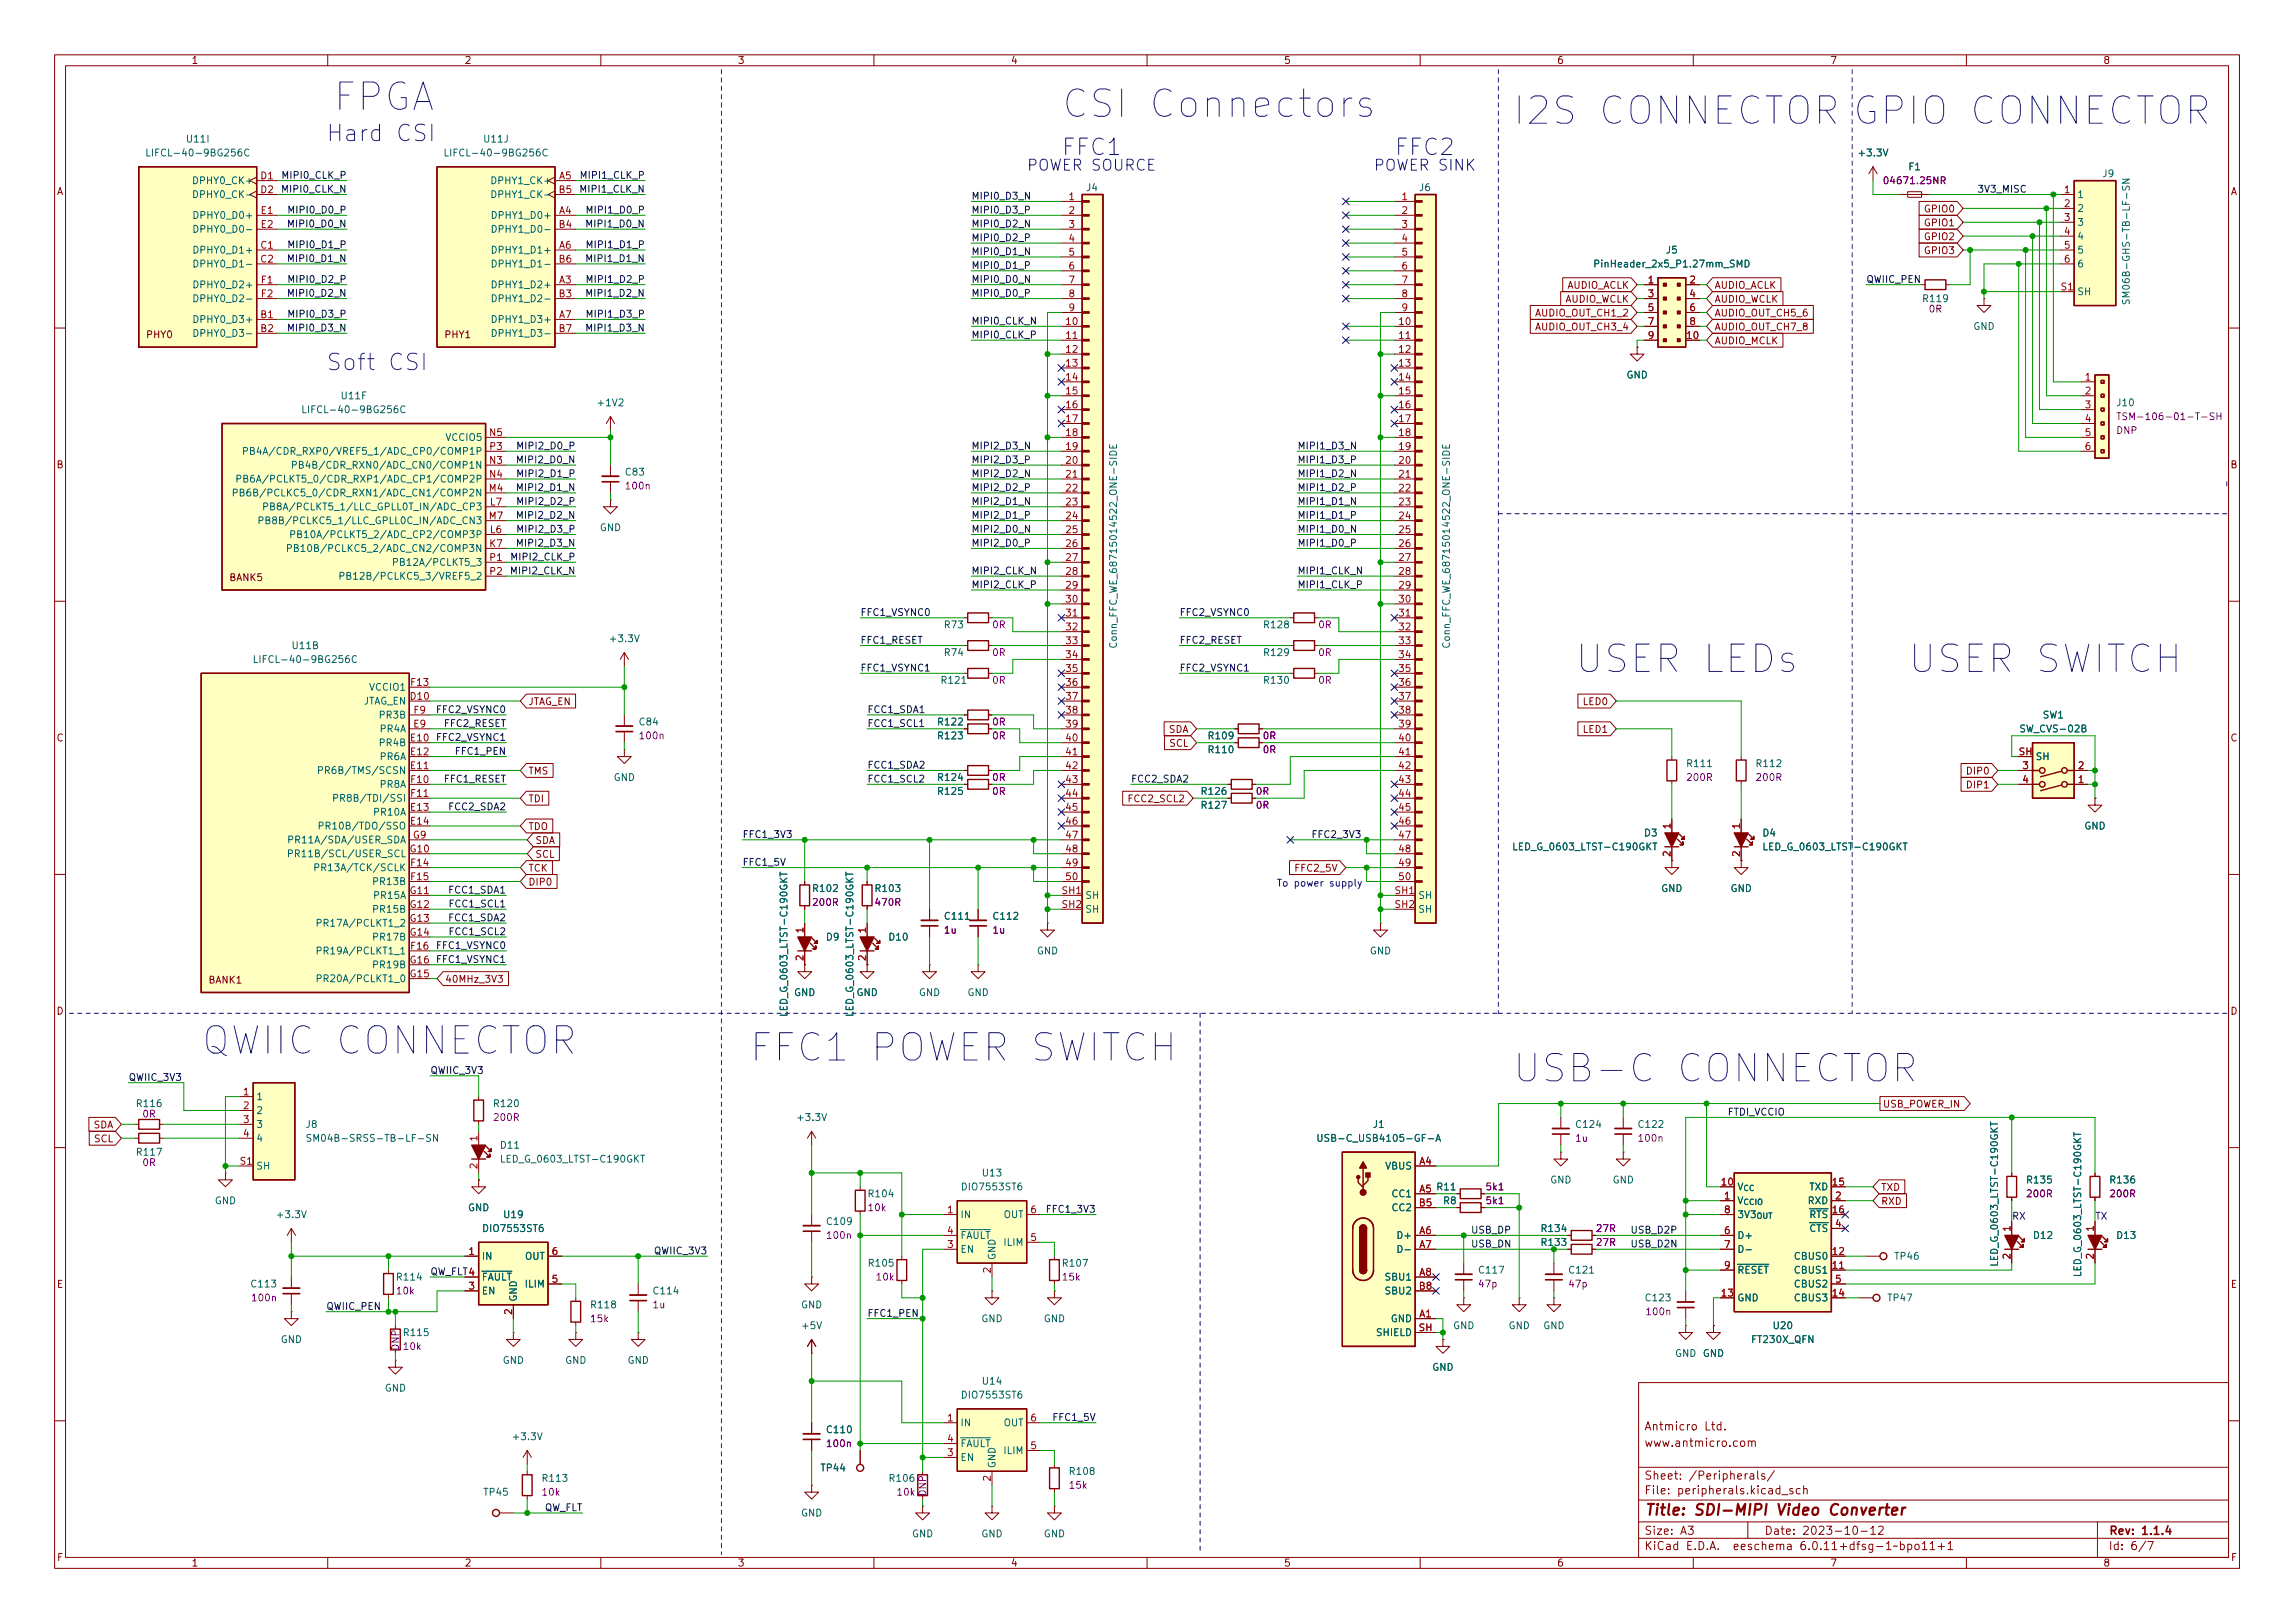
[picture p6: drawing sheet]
<svg xmlns="http://www.w3.org/2000/svg" width="420mm" height="297mm" viewBox="0 0 420 297" stroke-linecap="round" stroke-linejoin="round" font-family="sans-serif">
<defs><g id="words">
<g font-size="7" fill="#0000c2">
<text x="61" y="20.3">FPGA</text>
<text x="194.3" y="21.5">CSI Connectors</text>
<text x="276.9" y="22.8">I2S</text>
<text x="292.7" y="22.8">CONNECTOR</text>
<text x="339.1" y="22.8">GPIO CONNECTOR</text>
<text x="288.3" y="123.1">USER LEDs</text>
<text x="349.2" y="123.1">USER SWITCH</text>
<text x="36.8" y="193">QWIIC CONNECTOR</text>
<text x="137.2" y="194.2">FFC1</text>
<text x="159.5" y="194.2">POWER SWITCH</text>
<text x="276.9" y="198.1">USB-C</text>
<text x="307" y="198.1">CONNECTOR</text>
</g>
<g font-size="4.2" fill="#0000c2">
<text x="59.7" y="25.9">Hard</text>
<text x="72.6" y="25.9">CSI</text>
<text x="194.3" y="28.4">FFC1</text>
<text x="255.3" y="28.4">FFC2</text>
<text x="59.7" y="67.8">Soft</text>
<text x="71.1" y="67.8">CSI</text>
</g>
<g font-size="2.8" fill="#0000c2">
<text x="188" y="31.2">POWER SOURCE</text>
<text x="251.5" y="31.2">POWER SINK</text>
</g>
<g font-size="2.8" fill="#840000">
<text x="301" y="277.9">Title:</text>
<text x="310.2" y="277.9">SDI-MIPI</text>
<text x="325.7" y="277.9">Video</text>
<text x="335.6" y="277.9">Converter</text>
</g>
<g font-size="2.1" fill="#840000">
<text x="301" y="262.2">Antmicro</text>
<text x="312.1" y="262.2">Ltd.</text>
<text x="301" y="265.2">www.antmicro.com</text>
<text x="301" y="273.9">File:</text>
<text x="301" y="271.2">Sheet:</text>
<text x="307.4" y="273.9">peripherals.kicad_sch</text>
<text x="309.2" y="271.2">/Peripherals/</text>
<text x="301" y="281.3">Size:</text>
<text x="307.6" y="281.3">A3</text>
<text x="323" y="281.3">Date:</text>
<text x="330" y="281.3">2023-10-12</text>
<text x="386" y="281.3">Rev:</text>
<text x="392.1" y="281.3">1.1.4</text>
<text x="301" y="284.1">KiCad</text>
<text x="308.7" y="284.1">E.D.A.</text>
<text x="317.6" y="284.1">eeschema</text>
<text x="330" y="284.1">6.0.11+dfsg-1~bpo11+1</text>
<text x="386" y="284.1">Id:</text>
<text x="390.1" y="284.1">6/7</text>
</g>
<g font-size="1.8" fill="#840000">
<text x="35" y="12.1">1</text>
<text x="85" y="12.1">2</text>
<text x="135" y="12.1">3</text>
<text x="185" y="12.1">4</text>
<text x="235" y="12.1">5</text>
<text x="285" y="12.1">6</text>
<text x="335" y="12.1">7</text>
<text x="385" y="12.1">8</text>
<text x="10.4" y="36.1">A</text>
<text x="352.1" y="39.2">GPIO0</text>
<text x="352.1" y="41.8">GPIO1</text>
<text x="408.4" y="36.1">A</text>
<text x="352.1" y="44.3">GPIO2</text>
<text x="352.1" y="46.9">GPIO3</text>
<text x="286.9" y="53.2">AUDIO_ACLK</text>
<text x="313.9" y="53.2">AUDIO_ACLK</text>
<text x="281" y="58.3">AUDIO_OUT_CH1_2</text>
<text x="286.5" y="55.8">AUDIO_WCLK</text>
<text x="313.9" y="58.3">AUDIO_OUT_CH5_6</text>
<text x="313.9" y="55.8">AUDIO_WCLK</text>
<text x="26.7" y="62.3">PHY0</text>
<text x="81.3" y="62.3">PHY1</text>
<text x="281" y="60.8">AUDIO_OUT_CH3_4</text>
<text x="313.9" y="63.4">AUDIO_MCLK</text>
<text x="313.9" y="60.8">AUDIO_OUT_CH7_8</text>
<text x="10.3" y="86.1">B</text>
<text x="408.3" y="86.1">B</text>
<text x="41.9" y="106.7">BANK5</text>
<text x="96.7" y="129.4">JTAG_EN</text>
<text x="289.7" y="129.4">LED0</text>
<text x="10.3" y="136.1">C</text>
<text x="213.9" y="134.5">SDA</text>
<text x="214" y="137">SCL</text>
<text x="289.7" y="134.5">LED1</text>
<text x="408.3" y="136.1">C</text>
<text x="96.7" y="142.1">TMS</text>
<text x="359.8" y="142.1">DIP0</text>
<text x="96.7" y="147.2">TDI</text>
<text x="206.3" y="147.2">FCC2_SCL2</text>
<text x="359.8" y="144.7">DIP1</text>
<text x="96.7" y="152.3">TDO</text>
<text x="97.9" y="154.8">SDA</text>
<text x="96.7" y="159.9">TCK</text>
<text x="97.9" y="157.4">SCL</text>
<text x="236.9" y="159.9">FFC2_5V</text>
<text x="96.7" y="162.4">DIP0</text>
<text x="38.1" y="180.4">BANK1</text>
<text x="81.4" y="180.2">40MHz_3V3</text>
<text x="10.3" y="186.1">D</text>
<text x="408.3" y="186.1">D</text>
<text x="344.6" y="203.1">USB_POWER_IN</text>
<text x="17.1" y="206.9">SDA</text>
<text x="17.1" y="209.4">SCL</text>
<text x="344.3" y="218.3">TXD</text>
<text x="344.3" y="220.9">RXD</text>
<text x="10.3" y="236.1">E</text>
<text x="408.3" y="236.1">E</text>
<text x="10.4" y="286.1">F</text>
<text x="35" y="287.1">1</text>
<text x="85" y="287.1">2</text>
<text x="135" y="287.1">3</text>
<text x="185" y="287.1">4</text>
<text x="235" y="287.1">5</text>
<text x="285" y="287.1">6</text>
<text x="335" y="287.1">7</text>
<text x="385" y="287.1">8</text>
<text x="408.4" y="286.1">F</text>
</g>
<g font-size="1.8" fill="#006464">
<text x="26.5" y="29">LIFCL-40-9BG256C</text>
<text x="33.9" y="26.5">U11I</text>
<text x="81.1" y="29">LIFCL-40-9BG256C</text>
<text x="88.4" y="26.5">U11J</text>
<text x="340" y="29">+3.3V</text>
<text x="35.1" y="34.1">DPHY0_CK+</text>
<text x="89.7" y="34.1">DPHY1_CK+</text>
<text x="198.8" y="35.3">J4</text>
<text x="259.7" y="35.3">J6</text>
<text x="349.3" y="31.5">F1</text>
<text x="384.8" y="32.8">J9</text>
<text x="35.1" y="36.6">DPHY0_CK-</text>
<text x="35.1" y="40.4">DPHY0_D0+</text>
<text x="89.7" y="36.6">DPHY1_CK-</text>
<text x="89.8" y="40.4">DPHY1_D0+</text>
<text x="380.2" y="36.6">1</text>
<text x="380.2" y="39.2">2</text>
<text x="380.2" y="41.7">3</text>
<text x="35.1" y="46.8">DPHY0_D1+</text>
<text x="35.1" y="43">DPHY0_D0-</text>
<text x="89.8" y="46.8">DPHY1_D1+</text>
<text x="89.8" y="43">DPHY1_D0-</text>
<text x="304.9" y="46.8">J5</text>
<text x="380.2" y="44.2">4</text>
<text x="380.2" y="46.8">5</text>
<text x="35.1" y="49.3">DPHY0_D1-</text>
<text x="35.1" y="53.1">DPHY0_D2+</text>
<text x="89.8" y="53.1">DPHY1_D2+</text>
<text x="89.8" y="49.3">DPHY1_D1-</text>
<text x="291.6" y="49.3">PinHeader_2x5_P1.27mm_SMD</text>
<text x="380.2" y="49.3">6</text>
<text x="35.1" y="59.5">DPHY0_D3+</text>
<text x="35.1" y="55.7">DPHY0_D2-</text>
<text x="89.8" y="59.5">DPHY1_D3+</text>
<text x="89.8" y="55.7">DPHY1_D2-</text>
<text x="351.8" y="55.7">R119</text>
<text x="380.2" y="54.4">SH</text>
<text x="390.3" y="55.9" transform="rotate(-90 390.3 55.9)">SM06B-GHS-TB-LF-SN</text>
<text x="35.1" y="62">DPHY0_D3-</text>
<text x="89.8" y="62">DPHY1_D3-</text>
<text x="361.2" y="60.7">GND</text>
<text x="297.7" y="69.6">GND</text>
<text x="55.1" y="76">LIFCL-40-9BG256C</text>
<text x="62.3" y="73.4">U11F</text>
<text x="109.1" y="74.7">+1V2</text>
<text x="387.3" y="74.7">J10</text>
<text x="81.5" y="81.1">VCCIO5</text>
<text x="43" y="88.7">PB6A/PCLKT5_0/CDR_RXP1/ADC_CP1/COMP2P</text>
<text x="53.2" y="86.1">PB4B/CDR_RXN0/ADC_CN0/COMP1N</text>
<text x="114.3" y="87.4">C83</text>
<text x="42.3" y="91.2">PB6B/PCLKC5_0/CDR_RXN1/ADC_CN1/COMP2N</text>
<text x="47.9" y="93.8">PB8A/PCLKT5_1/LLC_GPLL0T_IN/ADC_CP3</text>
<text x="47.1" y="96.3">PB8B/PCLKC5_1/LLC_GPLL0C_IN/ADC_CN3</text>
<text x="52.3" y="101.4">PB10B/PCLKC5_2/ADC_CN2/COMP3N</text>
<text x="52.9" y="98.8">PB10A/PCLKT5_2/ADC_CP2/COMP3P</text>
<text x="109.7" y="97.6">GND</text>
<text x="61.9" y="106.5">PB12B/PCLKC5_3/VREF5_2</text>
<text x="71.7" y="103.9">PB12A/PCLKT5_3</text>
<text x="53.3" y="119.2">U11B</text>
<text x="111.4" y="117.9">+3.3V</text>
<text x="172.7" y="115.4">R73</text>
<text x="204.9" y="118.8" transform="rotate(-90 204.9 118.8)">Conn_FFC_WE_68715014522_ONE-SIDE</text>
<text x="231.2" y="115.4">R128</text>
<text x="265.8" y="118.8" transform="rotate(-90 265.8 118.8)">Conn_FFC_WE_68715014522_ONE-SIDE</text>
<text x="46.2" y="121.7">LIFCL-40-9BG256C</text>
<text x="172.1" y="125.5">R121</text>
<text x="172.7" y="120.4">R74</text>
<text x="231.2" y="120.4">R129</text>
<text x="231.2" y="125.5">R130</text>
<text x="66.5" y="129.3">JTAG_EN</text>
<text x="67.5" y="126.8">VCCIO1</text>
<text x="69.3" y="131.9">PR3B</text>
<text x="373.9" y="131.9">SW1</text>
<text x="69.3" y="136.9">PR4B</text>
<text x="69.4" y="134.4">PR4A</text>
<text x="116.8" y="133.1">C84</text>
<text x="171.5" y="133.1">R122</text>
<text x="171.5" y="135.7">R123</text>
<text x="221" y="135.7">R109</text>
<text x="369.6" y="134.4">SW_CVS-02B</text>
<text x="57.9" y="142">PR6B/TMS/SCSN</text>
<text x="69.4" y="139.5">PR6A</text>
<text x="112.3" y="143.3">GND</text>
<text x="171.5" y="143.3">R124</text>
<text x="221" y="138.2">R110</text>
<text x="308.6" y="140.8">R111</text>
<text x="321.3" y="140.8">R112</text>
<text x="372.6" y="139.5">SH</text>
<text x="60.7" y="147.1">PR8B/TDI/SSI</text>
<text x="68.2" y="149.6">PR10A</text>
<text x="69.4" y="144.6">PR8A</text>
<text x="171.5" y="145.8">R125</text>
<text x="219.7" y="145.8">R126</text>
<text x="219.7" y="148.4">R127</text>
<text x="52.5" y="154.7">PR11A/SDA/USER_SDA</text>
<text x="58.1" y="152.2">PR10B/TDO/SSO</text>
<text x="276.8" y="156">LED_G_0603_LTST-C190GKT</text>
<text x="300.9" y="153.5">D3</text>
<text x="322.6" y="153.5">D4</text>
<text x="322.6" y="156">LED_G_0603_LTST-C190GKT</text>
<text x="381.5" y="152.2">GND</text>
<text x="52.4" y="157.3">PR11B/SCL/USER_SCL</text>
<text x="57.3" y="159.8">PR13A/TCK/SCLK</text>
<text x="68" y="162.3">PR13B</text>
<text x="68" y="167.4">PR15B</text>
<text x="68.2" y="164.9">PR15A</text>
<text x="148.6" y="163.6">R102</text>
<text x="160" y="163.6">R103</text>
<text x="198.6" y="164.9">SH</text>
<text x="198.6" y="167.4">SH</text>
<text x="259.6" y="164.9">SH</text>
<text x="259.6" y="167.4">SH</text>
<text x="304.1" y="163.6">GND</text>
<text x="316.8" y="163.6">GND</text>
<text x="57.7" y="170">PR17A/PCLKT1_2</text>
<text x="68" y="172.5">PR17B</text>
<text x="151.1" y="172.5">D9</text>
<text x="162.6" y="172.5">D10</text>
<text x="172.7" y="168.7">C111</text>
<text x="181.6" y="168.7">C112</text>
<text x="57.7" y="175">PR19A/PCLKT1_1</text>
<text x="68" y="177.6">PR19B</text>
<text x="189.8" y="175">GND</text>
<text x="250.7" y="175">GND</text>
<text x="145.3" y="182.7">GND</text>
<text x="156.7" y="182.7">GND</text>
<text x="168.2" y="182.7">GND</text>
<text x="177.1" y="182.7">GND</text>
<text x="144.5" y="186.2" transform="rotate(-90 144.5 186.2)">LED_G_0603_LTST-C190GKT</text>
<text x="156.6" y="186.2" transform="rotate(-90 156.6 186.2)">LED_G_0603_LTST-C190GKT</text>
<text x="24.8" y="203">R116</text>
<text x="46.9" y="201.7">1</text>
<text x="90.2" y="203">R120</text>
<text x="46.9" y="204.3">2</text>
<text x="46.9" y="206.8">3</text>
<text x="46.9" y="209.3">4</text>
<text x="55.9" y="206.8">J8</text>
<text x="55.9" y="209.3">SM04B-SRSS-TB-LF-SN</text>
<text x="145.7" y="205.5">+3.3V</text>
<text x="240.9" y="209.3">USB-C_USB4105-GF-A</text>
<text x="251.2" y="206.8">J1</text>
<text x="288.3" y="206.8">C124</text>
<text x="299.7" y="206.8">C122</text>
<text x="24.8" y="211.9">R117</text>
<text x="46.9" y="214.4">SH</text>
<text x="91.4" y="210.6">D11</text>
<text x="91.4" y="213.1">LED_G_0603_LTST-C190GKT</text>
<text x="179.7" y="215.7">U13</text>
<text x="253.5" y="214.4">VBUS</text>
<text x="39.3" y="220.8">GND</text>
<text x="158.7" y="219.5">R104</text>
<text x="175.8" y="218.2">DIO7553ST6</text>
<text x="254.7" y="219.5">CC1</text>
<text x="264.1" y="220.8">R8</text>
<text x="283.7" y="217">GND</text>
<text x="295.2" y="217">GND</text>
<text x="318" y="220.8">V_{CCIO}</text>
<text x="318" y="218.2">V_{CC}</text>
<text x="330.9" y="220.8">RXD</text>
<text x="331.2" y="218.2">TXD</text>
<text x="370.8" y="217">R135</text>
<text x="386.1" y="217">R136</text>
<text x="50.4" y="223.3">+3.3V</text>
<text x="85.6" y="222">GND</text>
<text x="88.2" y="225.8">DIO7553ST6</text>
<text x="92" y="223.3">U19</text>
<text x="151.1" y="224.6">C109</text>
<text x="175.8" y="223.3">IN</text>
<text x="175.8" y="227.1">~{FAULT}</text>
<text x="183.7" y="223.3">OUT</text>
<text x="254.7" y="222">CC2</text>
<text x="255.6" y="227.1">D+</text>
<text x="282" y="225.8">R134</text>
<text x="318" y="227.1">D+</text>
<text x="318" y="223.3">3V3_{OUT}</text>
<text x="331.2" y="223.3">~{RTS}</text>
<text x="331.2" y="225.8">~{CTS}</text>
<text x="372.1" y="227.1">D12</text>
<text x="387.3" y="227.1">D13</text>
<text x="88.1" y="230.9">IN</text>
<text x="96" y="230.9">OUT</text>
<text x="158.8" y="232.2">R105</text>
<text x="175.8" y="229.7">EN</text>
<text x="182.6" y="230.7" transform="rotate(-90 182.6 230.7)">GND</text>
<text x="183.6" y="228.4">ILIM</text>
<text x="194.3" y="232.2">R107</text>
<text x="255.6" y="229.7">D-</text>
<text x="270.5" y="233.5">C117</text>
<text x="282" y="228.4">R133</text>
<text x="287" y="233.5">C121</text>
<text x="318" y="229.7">D-</text>
<text x="318" y="233.5">~{RESET}</text>
<text x="328.3" y="233.5">CBUS1</text>
<text x="328.3" y="230.9">CBUS0</text>
<text x="346.7" y="230.9">TP46</text>
<text x="366.1" y="231.9" transform="rotate(-90 366.1 231.9)">LED_G_0603_LTST-C190GKT</text>
<text x="381.4" y="233.8" transform="rotate(-90 381.4 233.8)">LED_G_0603_LTST-C190GKT</text>
<text x="45.8" y="236">C113</text>
<text x="72.4" y="234.7">R114</text>
<text x="88.1" y="237.3">EN</text>
<text x="88.1" y="234.7">~{FAULT}</text>
<text x="95" y="238.3" transform="rotate(-90 95 238.3)">GND</text>
<text x="96" y="236">ILIM</text>
<text x="107.9" y="239.8">R118</text>
<text x="119.4" y="237.3">C114</text>
<text x="146.6" y="239.8">GND</text>
<text x="253.4" y="234.7">SBU1</text>
<text x="253.4" y="237.3">SBU2</text>
<text x="301" y="238.5">C123</text>
<text x="318" y="238.5">GND</text>
<text x="328.3" y="238.5">CBUS3</text>
<text x="328.3" y="236">CBUS2</text>
<text x="345.4" y="238.5">TP47</text>
<text x="73.7" y="244.9">R115</text>
<text x="146.6" y="243.6">+5V</text>
<text x="179.6" y="242.4">GND</text>
<text x="191" y="242.4">GND</text>
<text x="251.8" y="244.9">SHIELD</text>
<text x="254.5" y="242.4">GND</text>
<text x="266" y="243.6">GND</text>
<text x="276.1" y="243.6">GND</text>
<text x="282.5" y="243.6">GND</text>
<text x="324.4" y="243.6">U20</text>
<text x="51.3" y="246.2">GND</text>
<text x="92" y="250">GND</text>
<text x="103.4" y="250">GND</text>
<text x="114.8" y="250">GND</text>
<text x="262.1" y="251.2">GND</text>
<text x="311.7" y="248.7">GND</text>
<text x="320.5" y="246.2">FT230X_QFN</text>
<text x="70.4" y="255.1">GND</text>
<text x="175.8" y="256.3">DIO7553ST6</text>
<text x="179.7" y="253.8">U14</text>
<text x="93.6" y="263.9">+3.3V</text>
<text x="151.1" y="262.7">C110</text>
<text x="175.8" y="261.4">IN</text>
<text x="183.7" y="261.4">OUT</text>
<text x="150.1" y="269.7">TP44</text>
<text x="175.8" y="267.8">EN</text>
<text x="175.8" y="265.2">~{FAULT}</text>
<text x="182.6" y="268.8" transform="rotate(-90 182.6 268.8)">GND</text>
<text x="183.6" y="266.5">ILIM</text>
<text x="88.4" y="274.1">TP45</text>
<text x="99.1" y="271.6">R113</text>
<text x="162.6" y="271.6">R106</text>
<text x="195.6" y="270.3">R108</text>
<text x="146.6" y="277.9">GND</text>
<text x="166.9" y="281.7">GND</text>
<text x="179.6" y="281.7">GND</text>
<text x="191" y="281.7">GND</text>
</g>
<g font-size="1.8" fill="#a90000">
<text x="47.6" y="32.8">D1</text>
<text x="47.6" y="35.3">D2</text>
<text x="102.2" y="35.3">B5</text>
<text x="102.3" y="32.8">A5</text>
<text x="377.8" y="35.3">1</text>
<text x="47.6" y="39.2">E1</text>
<text x="47.6" y="41.7">E2</text>
<text x="102.2" y="41.7">B4</text>
<text x="102.3" y="39.2">A4</text>
<text x="195.5" y="36.6">1</text>
<text x="195.5" y="39.2">2</text>
<text x="195.5" y="41.7">3</text>
<text x="256.5" y="36.6">1</text>
<text x="256.5" y="39.2">2</text>
<text x="256.5" y="41.7">3</text>
<text x="377.8" y="37.9">2</text>
<text x="377.8" y="40.4">3</text>
<text x="47.6" y="45.5">C1</text>
<text x="102.3" y="45.5">A6</text>
<text x="195.5" y="44.2">4</text>
<text x="195.5" y="46.8">5</text>
<text x="256.5" y="44.2">4</text>
<text x="256.5" y="46.8">5</text>
<text x="377.8" y="43">4</text>
<text x="377.8" y="45.5">5</text>
<text x="47.6" y="48">C2</text>
<text x="47.7" y="51.9">F1</text>
<text x="102.2" y="48">B6</text>
<text x="102.3" y="51.9">A3</text>
<text x="195.5" y="49.3">6</text>
<text x="195.5" y="51.9">7</text>
<text x="256.5" y="49.3">6</text>
<text x="256.5" y="51.9">7</text>
<text x="301.6" y="51.9">1</text>
<text x="309.2" y="51.9">2</text>
<text x="377.2" y="53.1">S1</text>
<text x="377.8" y="48">6</text>
<text x="47.6" y="58.2">B1</text>
<text x="47.7" y="54.4">F2</text>
<text x="102.2" y="54.4">B3</text>
<text x="102.3" y="58.2">A7</text>
<text x="194.9" y="59.5">10</text>
<text x="195.5" y="54.4">8</text>
<text x="195.5" y="56.9">9</text>
<text x="255.9" y="59.5">10</text>
<text x="256.5" y="54.4">8</text>
<text x="256.5" y="56.9">9</text>
<text x="301.6" y="54.4">3</text>
<text x="301.6" y="56.9">5</text>
<text x="301.6" y="59.5">7</text>
<text x="309.2" y="54.4">4</text>
<text x="309.2" y="56.9">6</text>
<text x="309.2" y="59.5">8</text>
<text x="47.6" y="60.7">B2</text>
<text x="102.2" y="60.7">B7</text>
<text x="194.9" y="62">11</text>
<text x="194.9" y="64.6">12</text>
<text x="255.9" y="62">11</text>
<text x="255.9" y="64.6">12</text>
<text x="301.6" y="62">9</text>
<text x="308.6" y="62">10</text>
<text x="194.9" y="67.1">13</text>
<text x="194.9" y="69.6">14</text>
<text x="255.9" y="67.1">13</text>
<text x="255.9" y="69.6">14</text>
<text x="381.6" y="69.6">1</text>
<text x="194.9" y="72.2">15</text>
<text x="194.9" y="74.7">16</text>
<text x="194.9" y="77.3">17</text>
<text x="255.9" y="72.2">15</text>
<text x="255.9" y="74.7">16</text>
<text x="255.9" y="77.3">17</text>
<text x="381.6" y="72.2">2</text>
<text x="381.6" y="74.7">3</text>
<text x="381.6" y="77.3">4</text>
<text x="89.5" y="79.8">N5</text>
<text x="89.5" y="82.3">P3</text>
<text x="194.9" y="79.8">18</text>
<text x="194.9" y="82.3">19</text>
<text x="255.9" y="79.8">18</text>
<text x="255.9" y="82.3">19</text>
<text x="381.6" y="79.8">5</text>
<text x="381.6" y="82.3">6</text>
<text x="89.4" y="90">M4</text>
<text x="89.5" y="84.9">N3</text>
<text x="89.5" y="87.4">N4</text>
<text x="194.9" y="84.9">20</text>
<text x="194.9" y="87.4">21</text>
<text x="194.9" y="90">22</text>
<text x="255.9" y="84.9">20</text>
<text x="255.9" y="87.4">21</text>
<text x="255.9" y="90">22</text>
<text x="89.4" y="95">M7</text>
<text x="89.6" y="92.5">L7</text>
<text x="194.9" y="92.5">23</text>
<text x="194.9" y="95">24</text>
<text x="255.9" y="92.5">23</text>
<text x="255.9" y="95">24</text>
<text x="89.5" y="100.1">K7</text>
<text x="89.6" y="97.6">L6</text>
<text x="194.9" y="97.6">25</text>
<text x="194.9" y="100.1">26</text>
<text x="255.9" y="97.6">25</text>
<text x="255.9" y="100.1">26</text>
<text x="89.5" y="102.7">P1</text>
<text x="89.5" y="105.2">P2</text>
<text x="194.9" y="102.7">27</text>
<text x="194.9" y="105.2">28</text>
<text x="194.9" y="107.7">29</text>
<text x="255.9" y="102.7">27</text>
<text x="255.9" y="105.2">28</text>
<text x="255.9" y="107.7">29</text>
<text x="194.9" y="110.3">30</text>
<text x="194.9" y="112.8">31</text>
<text x="255.9" y="110.3">30</text>
<text x="255.9" y="112.8">31</text>
<text x="194.9" y="115.4">32</text>
<text x="194.9" y="117.9">33</text>
<text x="255.9" y="115.4">32</text>
<text x="255.9" y="117.9">33</text>
<text x="75" y="125.5">F13</text>
<text x="194.9" y="120.4">34</text>
<text x="194.9" y="123">35</text>
<text x="194.9" y="125.5">36</text>
<text x="255.9" y="120.4">34</text>
<text x="255.9" y="123">35</text>
<text x="255.9" y="125.5">36</text>
<text x="74.9" y="128.1">D10</text>
<text x="75.6" y="130.6">F9</text>
<text x="194.9" y="128.1">37</text>
<text x="194.9" y="130.6">38</text>
<text x="255.9" y="128.1">37</text>
<text x="255.9" y="130.6">38</text>
<text x="75" y="135.7">E10</text>
<text x="75.6" y="133.1">E9</text>
<text x="194.9" y="133.1">39</text>
<text x="194.9" y="135.7">40</text>
<text x="255.9" y="133.1">39</text>
<text x="255.9" y="135.7">40</text>
<text x="75" y="140.8">E11</text>
<text x="75" y="138.2">E12</text>
<text x="75" y="143.3">F10</text>
<text x="194.9" y="138.2">41</text>
<text x="194.9" y="140.8">42</text>
<text x="194.9" y="143.3">43</text>
<text x="255.9" y="138.2">41</text>
<text x="255.9" y="140.8">42</text>
<text x="255.9" y="143.3">43</text>
<text x="369.5" y="138.2">SH</text>
<text x="370.2" y="140.8">3</text>
<text x="370.2" y="143.3">4</text>
<text x="380.3" y="143.3">1</text>
<text x="380.3" y="140.8">2</text>
<text x="75" y="148.4">E13</text>
<text x="75" y="145.8">F11</text>
<text x="194.9" y="145.8">44</text>
<text x="194.9" y="148.4">45</text>
<text x="255.9" y="145.8">44</text>
<text x="255.9" y="148.4">45</text>
<text x="74.9" y="156">G10</text>
<text x="75" y="150.9">E14</text>
<text x="75.5" y="153.5">G9</text>
<text x="194.9" y="150.9">46</text>
<text x="194.9" y="153.5">47</text>
<text x="194.9" y="156">48</text>
<text x="255.9" y="150.9">46</text>
<text x="255.9" y="153.5">47</text>
<text x="255.9" y="156">48</text>
<text x="305.8" y="151.8" transform="rotate(-90 305.8 151.8)">1</text>
<text x="318.5" y="151.8" transform="rotate(-90 318.5 151.8)">1</text>
<text x="75" y="158.5">F14</text>
<text x="75" y="161.1">F15</text>
<text x="194.9" y="158.5">49</text>
<text x="194.9" y="161.1">50</text>
<text x="255.9" y="158.5">49</text>
<text x="255.9" y="161.1">50</text>
<text x="305.8" y="156.9" transform="rotate(-90 305.8 156.9)">2</text>
<text x="318.5" y="156.9" transform="rotate(-90 318.5 156.9)">2</text>
<text x="74.9" y="163.6">G11</text>
<text x="74.9" y="166.2">G12</text>
<text x="194.3" y="163.6">SH1</text>
<text x="194.3" y="166.2">SH2</text>
<text x="255.2" y="163.6">SH1</text>
<text x="255.2" y="166.2">SH2</text>
<text x="74.9" y="168.7">G13</text>
<text x="74.9" y="171.2">G14</text>
<text x="75" y="173.8">F16</text>
<text x="147.1" y="170.9" transform="rotate(-90 147.1 170.9)">1</text>
<text x="158.5" y="170.9" transform="rotate(-90 158.5 170.9)">1</text>
<text x="74.9" y="178.9">G15</text>
<text x="74.9" y="176.3">G16</text>
<text x="147.1" y="176" transform="rotate(-90 147.1 176)">2</text>
<text x="158.5" y="176" transform="rotate(-90 158.5 176)">2</text>
<text x="44.4" y="200.4">1</text>
<text x="44.4" y="203">2</text>
<text x="44.4" y="205.5">3</text>
<text x="44.4" y="208.1">4</text>
<text x="87.4" y="209" transform="rotate(-90 87.4 209)">1</text>
<text x="43.8" y="213.1">S1</text>
<text x="87.4" y="214.1" transform="rotate(-90 87.4 214.1)">2</text>
<text x="259.8" y="213.1">A4</text>
<text x="259.7" y="220.8">B5</text>
<text x="259.8" y="218.2">A5 R11</text>
<text x="314.9" y="217">10</text>
<text x="315.5" y="219.5">1</text>
<text x="335.3" y="217">15</text>
<text x="335.9" y="219.5">2</text>
<text x="173.3" y="222">1</text>
<text x="173.3" y="225.8">4</text>
<text x="188.5" y="227.1">5</text>
<text x="188.5" y="222">6</text>
<text x="259.8" y="225.8">A6</text>
<text x="315.5" y="225.8">6</text>
<text x="315.5" y="222">8</text>
<text x="335.3" y="222">16</text>
<text x="335.9" y="224.6">4</text>
<text x="368" y="225.5" transform="rotate(-90 368 225.5)">1</text>
<text x="383.3" y="225.5" transform="rotate(-90 383.3 225.5)">1</text>
<text x="85.7" y="229.7">1</text>
<text x="85.7" y="233.5">4</text>
<text x="100.9" y="229.7">6</text>
<text x="173.3" y="228.4">3</text>
<text x="181.4" y="233.1" transform="rotate(-90 181.4 233.1)">2</text>
<text x="259.8" y="228.4">A7</text>
<text x="259.8" y="233.5">A8</text>
<text x="315.5" y="228.4">7</text>
<text x="315.5" y="232.2">9</text>
<text x="335.3" y="232.2">11</text>
<text x="335.3" y="229.7">12</text>
<text x="368" y="230.6" transform="rotate(-90 368 230.6)">2</text>
<text x="383.3" y="230.6" transform="rotate(-90 383.3 230.6)">2</text>
<text x="85.7" y="236">3</text>
<text x="100.9" y="234.7">5</text>
<text x="259.7" y="236">B8</text>
<text x="314.9" y="237.3">13</text>
<text x="335.3" y="237.3">14</text>
<text x="335.9" y="234.7">5</text>
<text x="93.7" y="240.7" transform="rotate(-90 93.7 240.7)">2</text>
<text x="259.6" y="243.6">SH</text>
<text x="259.8" y="241.1">A1</text>
<text x="173.3" y="260.1">1</text>
<text x="173.3" y="263.9">4</text>
<text x="188.5" y="260.1">6</text>
<text x="173.3" y="266.5">3</text>
<text x="188.5" y="265.2">5</text>
<text x="181.4" y="271.2" transform="rotate(-90 181.4 271.2)">2</text>
</g>
<g font-size="1.8" fill="#0f0f0f">
<text x="51.4" y="35.2">MIPI0_CLK_N</text>
<text x="51.4" y="32.7">MIPI0_CLK_P</text>
<text x="106" y="35.2">MIPI1_CLK_N</text>
<text x="106" y="32.7">MIPI1_CLK_P</text>
<text x="361.9" y="35.2">3V3_MISC</text>
<text x="52.5" y="41.6">MIPI0_D0_N</text>
<text x="52.5" y="39.1">MIPI0_D0_P</text>
<text x="107.1" y="41.6">MIPI1_D0_N</text>
<text x="107.1" y="39.1">MIPI1_D0_P</text>
<text x="177.8" y="41.6">MIPI0_D2_N</text>
<text x="177.8" y="36.5">MIPI0_D3_N</text>
<text x="177.8" y="39.1">MIPI0_D3_P</text>
<text x="52.5" y="47.9">MIPI0_D1_N</text>
<text x="52.5" y="45.4">MIPI0_D1_P</text>
<text x="107.1" y="47.9">MIPI1_D1_N</text>
<text x="107.1" y="45.4">MIPI1_D1_P</text>
<text x="177.8" y="46.7">MIPI0_D1_N</text>
<text x="177.8" y="44.1">MIPI0_D2_P</text>
<text x="52.5" y="51.8">MIPI0_D2_P</text>
<text x="107.1" y="51.8">MIPI1_D2_P</text>
<text x="177.8" y="49.2">MIPI0_D1_P</text>
<text x="177.8" y="51.8">MIPI0_D0_N</text>
<text x="341.6" y="51.8">QWIIC_PEN</text>
<text x="52.5" y="54.3">MIPI0_D2_N</text>
<text x="52.5" y="58.1">MIPI0_D3_P</text>
<text x="107.1" y="54.3">MIPI1_D2_N</text>
<text x="107.1" y="58.1">MIPI1_D3_P</text>
<text x="177.8" y="59.4">MIPI0_CLK_N</text>
<text x="177.8" y="54.3">MIPI0_D0_P</text>
<text x="52.5" y="60.6">MIPI0_D3_N</text>
<text x="107.1" y="60.6">MIPI1_D3_N</text>
<text x="177.8" y="61.9">MIPI0_CLK_P</text>
<text x="94.4" y="82.2">MIPI2_D0_P</text>
<text x="177.8" y="82.2">MIPI2_D3_N</text>
<text x="237.5" y="82.2">MIPI1_D3_N</text>
<text x="94.4" y="84.8">MIPI2_D0_N</text>
<text x="94.4" y="89.9">MIPI2_D1_N</text>
<text x="94.4" y="87.3">MIPI2_D1_P</text>
<text x="177.8" y="89.9">MIPI2_D2_P</text>
<text x="177.8" y="84.8">MIPI2_D3_P</text>
<text x="177.8" y="87.3">MIPI2_D2_N</text>
<text x="237.5" y="87.3">MIPI1_D2_N</text>
<text x="237.5" y="84.8">MIPI1_D3_P</text>
<text x="237.5" y="89.9">MIPI1_D2_P</text>
<text x="94.4" y="94.9">MIPI2_D2_N</text>
<text x="94.4" y="92.4">MIPI2_D2_P</text>
<text x="177.8" y="92.4">MIPI2_D1_N</text>
<text x="177.8" y="94.9">MIPI2_D1_P</text>
<text x="237.5" y="92.4">MIPI1_D1_N</text>
<text x="237.5" y="94.9">MIPI1_D1_P</text>
<text x="94.4" y="100">MIPI2_D3_N</text>
<text x="94.4" y="97.5">MIPI2_D3_P</text>
<text x="177.8" y="97.5">MIPI2_D0_N</text>
<text x="177.8" y="100">MIPI2_D0_P</text>
<text x="237.5" y="97.5">MIPI1_D0_N</text>
<text x="237.5" y="100">MIPI1_D0_P</text>
<text x="93.3" y="105.1">MIPI2_CLK_N</text>
<text x="93.3" y="102.6">MIPI2_CLK_P</text>
<text x="177.8" y="107.6">MIPI2_CLK_P</text>
<text x="177.8" y="105.1">MIPI2_CLK_N</text>
<text x="237.5" y="107.6">MIPI1_CLK_P</text>
<text x="237.5" y="105.1">MIPI1_CLK_N</text>
<text x="157.5" y="112.7">FFC1_VSYNC0</text>
<text x="215.9" y="112.7">FFC2_VSYNC0</text>
<text x="157.5" y="117.8">FFC1_RESET</text>
<text x="215.9" y="117.8">FFC2_RESET</text>
<text x="157.5" y="122.9">FFC1_VSYNC1</text>
<text x="215.9" y="122.9">FFC2_VSYNC1</text>
<text x="79.7" y="130.5">FFC2_VSYNC0</text>
<text x="158.7" y="130.5">FCC1_SDA1</text>
<text x="79.7" y="135.6">FFC2_VSYNC1</text>
<text x="81.2" y="133">FFC2_RESET</text>
<text x="158.7" y="133">FCC1_SCL1</text>
<text x="81.2" y="143.2">FFC1_RESET</text>
<text x="83.2" y="138.1">FFC1_PEN</text>
<text x="158.7" y="143.2">FCC1_SCL2</text>
<text x="158.7" y="140.7">FCC1_SDA2</text>
<text x="207" y="143.2">FCC2_SDA2</text>
<text x="82" y="148.3">FCC2_SDA2</text>
<text x="135.9" y="153.4">FFC1_3V3</text>
<text x="240" y="153.4">FFC2_3V3</text>
<text x="135.9" y="158.4">FFC1_5V</text>
<text x="82" y="163.5">FCC1_SDA1</text>
<text x="82" y="166.1">FCC1_SCL1</text>
<text x="79.7" y="173.7">FFC1_VSYNC0</text>
<text x="82" y="168.6">FCC1_SDA2</text>
<text x="82" y="171.1">FCC1_SCL2</text>
<text x="79.7" y="176.2">FFC1_VSYNC1</text>
<text x="23.5" y="197.8">QWIIC_3V3</text>
<text x="78.7" y="196.5">QWIIC_3V3</text>
<text x="316.2" y="204.2">FTDI_VCCIO</text>
<text x="191.4" y="221.9">FFC1_3V3</text>
<text x="269.2" y="225.7">USB_DP</text>
<text x="298.4" y="225.7">USB_D2P</text>
<text x="78.7" y="233.4">QW_FLT4</text>
<text x="119.7" y="229.6">QWIIC_3V3</text>
<text x="269.2" y="228.3">USB_DN</text>
<text x="298.4" y="228.3">USB_D2N</text>
<text x="59.7" y="239.7">QWIIC_PEN</text>
<text x="158.7" y="241">FFC1_PEN</text>
<text x="192.6" y="260">FFC1_5V</text>
<text x="99.7" y="276.5">QW_FLT</text>
</g>
<g font-size="1.8" fill="#840084">
<text x="344.6" y="34.1">04671.25NR</text>
<text x="353" y="57.6">0R</text>
<text x="387.3" y="77.3">TSM-106-01-T-SH</text>
<text x="387.4" y="79.8">DNP</text>
<text x="114.3" y="90">100n</text>
<text x="181.6" y="115.4">0R</text>
<text x="241.3" y="115.4">0R</text>
<text x="181.6" y="120.4">0R</text>
<text x="181.6" y="125.5">0R</text>
<text x="241.3" y="120.4">0R</text>
<text x="241.3" y="125.5">0R</text>
<text x="116.8" y="135.7">100n</text>
<text x="181.6" y="133.1">0R</text>
<text x="181.6" y="135.7">0R</text>
<text x="231.1" y="135.7">0R</text>
<text x="181.6" y="143.3">0R</text>
<text x="231.1" y="138.2">0R</text>
<text x="308.6" y="143.3">200R</text>
<text x="321.3" y="143.3">200R</text>
<text x="181.6" y="145.8">0R</text>
<text x="229.8" y="145.8">0R</text>
<text x="229.8" y="148.4">0R</text>
<text x="148.6" y="166.2">200R</text>
<text x="160" y="166.2">470R</text>
<text x="172.7" y="171.2">1u</text>
<text x="181.6" y="171.2">1u</text>
<text x="26" y="204.9">0R</text>
<text x="90.2" y="205.5">200R</text>
<text x="288.3" y="209.3">1u</text>
<text x="299.7" y="209.3">100n</text>
<text x="26" y="213.8">0R</text>
<text x="271.9" y="220.8">5k1</text>
<text x="271.9" y="218.2">5k1</text>
<text x="370.8" y="219.5">200R</text>
<text x="386.1" y="219.5">200R</text>
<text x="151.1" y="227.1">100n</text>
<text x="158.7" y="222">10k</text>
<text x="292.1" y="225.8">27R</text>
<text x="292.1" y="228.4">27R</text>
<text x="45.9" y="238.5">100n</text>
<text x="72.4" y="237.3">10k</text>
<text x="119.4" y="239.8">1u</text>
<text x="160.2" y="234.7">10k</text>
<text x="194.3" y="234.7">15k</text>
<text x="270.5" y="236">47p</text>
<text x="287" y="236">47p</text>
<text x="107.9" y="242.4">15k</text>
<text x="301.1" y="241.1">100n</text>
<text x="73.4" y="247.3" transform="rotate(-90 73.4 247.3)">DNP</text>
<text x="73.7" y="247.4">10k</text>
<text x="151.1" y="265.2">100n</text>
<text x="99.1" y="274.1">10k</text>
<text x="164" y="274.1">10k</text>
<text x="169.9" y="273.9" transform="rotate(-90 169.9 273.9)">DNP</text>
<text x="195.6" y="272.8">15k</text>
</g>
<g font-size="1.8" fill="#0000c2">
<text x="233.7" y="162.2">To power</text>
<text x="243.5" y="162.2">supply</text>
<text x="368.3" y="223.2">RX</text>
<text x="383.5" y="223.2">TX</text>
</g>
</g></defs>
<g fill="none" stroke="#840000" stroke-width=".18">
<path d="M10 10h400v277h-400zM12 12h396v273h-396zM60 10v2M110 10v2M160 10v2M210 10v2M260 10v2M310 10v2M360 10v2M47 32.4l-1.3 .7 1.3 .6M47 35l-1.3 .6 1.3 .6M47 39.4h3.8"/>
<path d="M47 33.1h3.8M47 35.6h3.8M101.6 32.4l-1.3 .7 1.3 .6M101.6 35l-1.3 .6 1.3 .6M101.6 39.4h3.8M101.6 33.1h3.8M101.6 35.6h3.8M194.3 36.9h3.8M194.3 39.4h3.8M255.3 36.9h3.8M255.3 39.4h3.8M342.9 30.5l-.8 1.3"/>
<path d="M342.9 30.5v2.6M342.9 30.5l.8 1.3M348 35.6h5.1M349.2 35.1h2.6v1h-2.6zM351.3 36.9h7l1.1 1.2-1.1 1.3h-7zM351.3 39.4h7l1.1 1.3-1.1 1.2h-7zM377.2 35.6h2.5M377.2 38.1h2.5M47 41.9h3.8M47 52.1h3.8M47 54.6h3.8M47 58.5h3.8"/>
<path d="M47 45.8h3.8M47 48.3h3.8M101.6 41.9h3.8M101.6 52.1h3.8M101.6 54.6h3.8M101.6 58.5h3.8M101.6 45.8h3.8M101.6 48.3h3.8M194.3 59.7h3.8M194.3 41.9h3.8M194.3 44.5h3.8M194.3 47h3.8"/>
<path d="M194.3 49.6h3.8M194.3 52.1h3.8M194.3 54.6h3.8M194.3 57.2h3.8M255.3 59.7h3.8M255.3 41.9h3.8M255.3 44.5h3.8M255.3 47h3.8M255.3 49.6h3.8M255.3 52.1h3.8M255.3 54.6h3.8M255.3 57.2h3.8"/>
<path d="M280.2 58.5h18.4l1.1 1.2-1.1 1.3h-18.4zM280.2 55.9h18.4l1.1 1.3-1.1 1.3h-18.4zM285.7 53.4h12.9l1.1 1.2-1.1 1.3h-12.9zM286.1 50.8h12.5l1.1 1.3-1.1 1.3h-12.5zM301 59.7h2.5M301 52.1h2.5M301 54.6h2.5M301 57.2h2.5M308.6 59.7h2.5M308.6 52.1h2.5M308.6 54.6h2.5M308.6 57.2h2.5"/>
<path d="M313.5 55.9h18.5v2.6h-18.5l-1.1-1.3zM313.5 50.8h12.5v2.6h-12.5l-1.1-1.3zM313.5 53.4h12.9v2.5h-12.9l-1.1-1.3zM313.5 58.5h18.5v2.5h-18.5l-1.1-1.3zM351.3 41.9h7l1.1 1.3-1.1 1.3h-7zM351.3 44.5h7l1.1 1.3-1.1 1.2h-7zM351.8 52.1h.6M356.2 52.1h.7M363.2 54.6v1.3h1.3l-1.3 1.3-1.3-1.3h1.3M363.2 54.6h.1M377.2 45.8h2.5M377.2 48.3h2.5"/>
<path d="M377.2 40.7h2.5M377.2 43.2h2.5M377.2 53.4h2.5M10 60h2M47 61h3.8M101.6 61h3.8M111.8 76.2l-.8 1.3M111.8 76.2v2.6M111.8 76.2l.7 1.3M194.3 62.3h3.8M194.3 64.8h3.8M194.3 67.3h3.8"/>
<path d="M194.3 69.9h3.8M194.3 72.4h3.8M194.3 75h3.8M194.3 77.5h3.8M255.3 62.3h3.8M255.3 64.8h3.8M255.3 67.3h3.8M255.3 69.9h3.8M255.3 72.4h3.8M255.3 75h3.8M255.3 77.5h3.8M299.7 63.5v1.3h1.3l-1.3 1.3-1.3-1.3h1.3"/>
<path d="M299.7 63.5h.1M301 62.3h2.5M308.6 62.3h2.5M313.5 61h12.9v2.5h-12.9l-1.1-1.2zM381 69.9h2.5M381 72.4h2.5M381 75h2.5M381 77.5h2.5M408 60h2M88.9 80h3.8M88.9 82.6h3.8M88.9 85.1h3.8"/>
<path d="M88.9 87.7h3.8M88.9 90.2h3.8M88.9 92.7h3.8M88.9 95.3h3.8M88.9 97.8h3.8M111.8 91.5v1.2h1.2l-1.2 1.3-1.3-1.3h1.3M111.8 91.5h.1M111.8 85.1v2.1M111.8 88.2v2M194.3 80h3.8M194.3 82.6h3.8M194.3 85.1h3.8"/>
<path d="M194.3 87.7h3.8M194.3 90.2h3.8M194.3 92.7h3.8M194.3 95.3h3.8M194.3 97.8h3.8M255.3 80h3.8M255.3 82.6h3.8M255.3 85.1h3.8M255.3 87.7h3.8M255.3 90.2h3.8M255.3 92.7h3.8M255.3 95.3h3.8"/>
<path d="M255.3 97.8h3.8M381 80h2.5M381 82.6h2.5M10 110h2M88.9 100.4h3.8M88.9 102.9h3.8M88.9 105.4h3.8M114.3 119.4v2.6M114.3 119.4l-.8 1.3M114.3 119.4l.8 1.3M176.5 113.1h.7M176.5 118.1h.7"/>
<path d="M181 113.1h.6M181 118.1h.6M194.3 100.4h3.8M194.3 102.9h3.8M194.3 105.4h3.8M194.3 108h3.8M194.3 110.5h3.8M194.3 113.1h3.8M194.3 115.6h3.8M194.3 118.1h3.8M236.2 113.1h.7M236.2 118.1h.7"/>
<path d="M240.7 113.1h.6M240.7 118.1h.6M255.3 100.4h3.8M255.3 102.9h3.8M255.3 105.4h3.8M255.3 108h3.8M255.3 110.5h3.8M255.3 113.1h3.8M255.3 115.6h3.8M255.3 118.1h3.8M408 110h2M74.9 125.8h3.8"/>
<path d="M74.9 128.3h3.8M74.9 130.8h3.8M74.9 133.4h3.8M74.9 135.9h3.8M74.9 138.5h3.8M96.4 139.7h4.9v2.6h-4.9l-1.2-1.3zM96.4 127h9v2.6h-9l-1.2-1.3zM114.3 137.2v1.3h1.3l-1.3 1.2-1.3-1.2h1.3M114.3 137.2h.1M114.3 130.8v2.1M114.3 133.9v2M176.5 123.2h.7"/>
<path d="M176.5 130.8h.7M176.5 133.4h.7M181 123.2h.6M181 130.8h.6M181 133.4h.6M194.3 120.7h3.8M194.3 123.2h3.8M194.3 125.8h3.8M194.3 128.3h3.8M194.3 130.8h3.8M194.3 133.4h3.8M194.3 135.9h3.8"/>
<path d="M194.3 138.5h3.8M213.1 132.1h4.9l1.1 1.3-1.1 1.3h-4.9zM213.2 134.7h4.8l1.1 1.2-1.1 1.3h-4.8zM226.1 133.4h.6M226.1 135.9h.6M230.5 133.4h.6M230.5 135.9h.6M236.2 123.2h.7M240.7 123.2h.6M255.3 120.7h3.8M255.3 123.2h3.8M255.3 125.8h3.8"/>
<path d="M255.3 128.3h3.8M255.3 130.8h3.8M255.3 133.4h3.8M255.3 135.9h3.8M255.3 138.5h3.8M288.9 132.1h5.9l1.1 1.3-1.1 1.3h-5.9zM288.9 127h5.9l1.1 1.3-1.1 1.3h-5.9zM306.1 138.5v.6M318.8 138.5v.6M359 139.7h5.6l1.2 1.3-1.2 1.3h-5.6zM74.9 141h3.8M74.9 143.5h3.8"/>
<path d="M74.9 146.1h3.8M74.9 148.6h3.8M74.9 151.2h3.8M74.9 153.7h3.8M74.9 156.2h3.8M74.9 158.8h3.8M96.4 157.5h4.7v2.6h-4.7l-1.2-1.3zM96.4 144.8h4.1v2.6h-4.1l-1.2-1.3zM96.4 149.9h4.8v2.5h-4.8l-1.2-1.2zM97.6 152.4h4.9v2.6h-4.9l-1.1-1.3zM97.6 155h4.8v2.5h-4.8l-1.1-1.3zM176.5 141h.7"/>
<path d="M176.5 143.5h.7M181 141h.6M181 143.5h.6M194.3 141h3.8M194.3 143.5h3.8M194.3 146.1h3.8M194.3 148.6h3.8M194.3 151.2h3.8M194.3 153.7h3.8M194.3 156.2h3.8M194.3 158.8h3.8M205.5 144.8h11.8l1.1 1.3-1.1 1.3h-11.8z"/>
<path d="M224.8 143.5h.6M224.8 146.1h.6M229.2 143.5h.7M229.2 146.1h.7M236.1 157.5h9.2l1.1 1.3-1.1 1.3h-9.2zM255.3 141h3.8M255.3 143.5h3.8M255.3 146.1h3.8M255.3 148.6h3.8M255.3 151.2h3.8M255.3 153.7h3.8M255.3 156.2h3.8"/>
<path d="M255.3 158.8h3.8M306.1 157.5v1.3h1.2l-1.2 1.3-1.3-1.3h1.3M306.1 157.5h.1M306.1 142.9v.6M306.1 149.9v2.5M306.1 155v2.5M318.8 157.5v1.3h1.2l-1.2 1.3-1.3-1.3h1.3M318.8 157.5h.1M318.8 142.9v.6M318.8 149.9v2.5M318.8 155v2.5M359 142.3h5.6l1.2 1.2-1.2 1.3h-5.6z"/>
<path d="M369.6 141h2.5M369.6 143.5h2.5M379.7 141h2.6M379.7 143.5h2.6M383.5 146.1v1.3h1.3l-1.3 1.2-1.2-1.2h1.2M383.5 146.1h.1M10 160h2M74.9 161.3h3.8M74.9 163.9h3.8M74.9 166.4h3.8M74.9 174h3.8M74.9 168.9h3.8"/>
<path d="M74.9 171.5h3.8M74.9 179.1h3.8M74.9 176.6h3.8M81.1 177.8h12v2.6h-12l-1.1-1.3zM91.2 178.5h.8l-.4 .5 .3 .1v.6l-.2 .1-.5-.1M96.4 160.1h5.6v2.5h-5.6l-1.2-1.3zM147.3 176.6v1.2h1.3l-1.3 1.3-1.3-1.3h1.3M147.3 176.6h.1M147.3 161.3v.7M147.3 165.8v.6M147.3 168.9v2.6M147.3 174v2.6"/>
<path d="M158.7 176.6v1.2h1.3l-1.3 1.3-1.2-1.3h1.2M158.7 176.6h.1M158.7 161.3v.7M158.7 165.8v.6M158.7 168.9v2.6M158.7 174v2.6M170.2 176.6v1.2h1.2l-1.2 1.3-1.3-1.3h1.3M170.2 176.6h.1M170.2 166.4v2M170.2 169.5v2M179.1 176.6v1.2h1.2l-1.2 1.3-1.3-1.3h1.3M179.1 176.6h.1"/>
<path d="M179.1 166.4v2M179.1 169.5v2M191.8 168.9v1.3h1.2l-1.2 1.3-1.3-1.3h1.3M191.8 168.9h.1M194.3 161.3h3.8M194.3 163.9h3.8M194.3 166.4h3.8M252.7 168.9v1.3h1.3l-1.3 1.3-1.2-1.3h1.2M252.7 168.9h.1M255.3 161.3h3.8M255.3 163.9h3.8M255.3 166.4h3.8"/>
<path d="M408 160h2M10 210h2M16.3 204.5h4.8l1.1 1.3-1.1 1.2h-4.8zM16.3 207h4.8l1.1 1.3-1.1 1.3h-4.8zM24.8 205.8h.6M24.8 208.3h.6M29.2 205.8h.6M29.2 208.3h.6M41.3 214.7v1.2h1.2l-1.2 1.3-1.3-1.3h1.3M41.3 214.7h.1M43.8 200.7h2.6M43.8 203.2h2.6"/>
<path d="M43.8 205.8h2.6M43.8 208.3h2.6M43.8 213.4h2.6M87.6 215.9v1.3h1.3l-1.3 1.3-1.2-1.3h1.2M87.6 215.9h.1M87.6 200.7v.6M87.6 205.1v.7M87.6 207v2.6M87.6 212.1v2.6M148.6 207l-.8 1.3M148.6 207v2.6M148.6 207l.8 1.3"/>
<path d="M157.5 217.2v.6M259.1 213.4h3.8M259.1 218.5h3.8M266.7 218.5h.6M271.1 218.5h.7M285.7 210.9v1.2h1.3l-1.3 1.3-1.2-1.3h1.2M285.7 210.9h.1M285.7 204.5v2M285.7 207.6v2M297.2 210.9v1.2h1.2l-1.2 1.3-1.3-1.3h1.3M297.2 210.9h.1M297.2 204.5v2"/>
<path d="M297.2 207.6v2M315 219.7h2.5M315 217.2h2.5M335.3 219.7h2.5M335.3 217.2h2.5M344 215.9h4.7v2.6h-4.7l-1.1-1.3zM344 218.5h5v2.5h-5l-1.1-1.3zM344.2 200.7h15.4l1.1 1.3-1.1 1.2h-15.4zM368.3 214.7v.6M368.3 219.1v.6M383.5 214.7v.6M383.5 219.1v.6"/>
<path d="M408 210h2M53.3 224.8l-.7 1.3M53.3 224.8v2.6M53.3 233.7v2M53.3 236.8v2M53.3 224.8l.8 1.3M71.1 232.4v.7M71.1 236.9v.6M85.1 229.9h2.5M85.1 236.3h2.5M85.1 233.7h2.5M94 238.8v2.5"/>
<path d="M100.3 229.9h2.6M100.3 235h2.6M105.4 237.5v.7M116.8 235v2M116.8 238v2.1M148.6 233.7v1.3h1.3l-1.3 1.3-1.3-1.3h1.3M148.6 233.7h.1M148.6 222.3v2M148.6 225.3v2.1M157.5 221.7v.6M165.1 229.9v.6M165.1 234.4v.6"/>
<path d="M172.7 222.3h2.6M172.7 228.6h2.6M172.7 226.1h2.6M181.6 236.3v1.2h1.3l-1.3 1.3-1.3-1.3h1.3M181.6 236.3h.1M181.6 231.2v2.5M188 222.3h2.5M188 227.4h2.5M193 236.3v1.2h1.3l-1.3 1.3-1.2-1.3h1.2M193 236.3h.1M193 229.9v.6M193 234.4v.6"/>
<path d="M259.1 221h3.8M259.1 236.3h3.8M259.1 233.7h3.8M259.1 228.6h3.8M259.1 226.1h3.8M266.7 221h.6M268 237.5v1.3h1.2l-1.2 1.3-1.3-1.3h1.3M268 237.5h.1M268 231.2v2M268 234.2v2.1M271.1 221h.7M278.1 237.5v1.3h1.3l-1.3 1.3-1.2-1.3h1.2"/>
<path d="M278.1 237.5h.1M284.5 237.5v1.3h1.2l-1.2 1.3-1.3-1.3h1.3M284.5 237.5h.1M284.5 231.2v2M284.5 234.2v2.1M287 228.6h.7M287 226.1h.7M291.5 228.6h.6M291.5 226.1h.6M308.6 236.3v2M308.6 239.3v2M315 222.3h2.5"/>
<path d="M315 228.6h2.5M315 226.1h2.5M315 232.4h2.5M315 237.5h2.5M335.3 229.9h2.5M335.3 235h2.5M335.3 222.3h2.5M335.3 232.4h2.5M335.3 237.5h2.5M335.3 224.8h2.5M340.4 237.5h2.5M341.6 229.9h2.6"/>
<path d="M368.3 223.6v2.5M368.3 228.6v2.6M383.5 223.6v2.5M383.5 228.6v2.6M53.3 240.1v1.2h1.3l-1.3 1.3-1.2-1.3h1.2M53.3 240.1h.1M72.4 249v1.2h1.3l-1.3 1.3-1.3-1.3h1.3M72.4 249h.1M72.4 242.6v.6M94 243.9v1.2h1.2l-1.2 1.3-1.3-1.3h1.3M94 243.9h.1M105.4 243.9v1.2h1.3l-1.3 1.3-1.3-1.3h1.3"/>
<path d="M105.4 243.9h.1M105.4 242v.6M116.8 243.9v1.2h1.3l-1.3 1.3-1.2-1.3h1.2M116.8 243.9h.1M148.6 247.7h.1M148.6 245.1v2.6M148.6 245.1l-.8 1.3M148.6 245.1l.8 1.3M259.1 241.3h3.8M259.1 243.9h3.8M264.2 245.1v1.3h1.2l-1.2 1.3-1.3-1.3h1.3M264.2 245.1h.1"/>
<path d="M300 253h108v32h-108zM308.6 242.6v1.3h1.3l-1.3 1.2-1.3-1.2h1.3M308.6 242.6h.1M313.7 242.6v1.3h1.3l-1.3 1.2-1.3-1.2h1.3M313.7 242.6h.1M10 260h2M91.4 276.9h2.6M96.5 265.5l-.7 1.2M96.5 265.5v2.5M96.5 269.3v.6M96.5 273.7v.7M96.5 265.5l.8 1.2"/>
<path d="M148.6 271.8v1.3h1.3l-1.3 1.3-1.3-1.3h1.3M148.6 271.8h.1M148.6 260.4v2M148.6 263.4v2.1M157.5 265.5v2.5M168.9 275.6v1.3h1.3l-1.3 1.3-1.3-1.3h1.3M168.9 275.6h.1M168.9 269.3v.6M172.7 260.4h2.6M172.7 266.7h2.6M172.7 264.2h2.6M181.6 275.6v1.3h1.3l-1.3 1.3-1.3-1.3h1.3"/>
<path d="M181.6 275.6h.1M181.6 269.3v2.5M188 260.4h2.5M188 265.5h2.5M193 275.6v1.3h1.3l-1.3 1.3-1.2-1.3h1.2M193 275.6h.1M193 268v.6M193 272.5v.6M300 278.5h108M300 274.5h108M300 268.5h108M305.5 273.3v.1"/>
<path d="M305.5 272.5v.1M307.6 270.6v.1M307.6 269.8v.1M309.9 260.8l.4-.1 .3 .3v.4l-.3 .3-.4-.1-.1-.2v-.4zM318.8 263.8l.3-.1 .3 .3v.4l-.3 .3-.3-.1-.2-.2v-.4zM320 278.5v3M320.1 263.9l.2-.2 .3 .1 .1 .9M320.1 263.7v1M320.7 263.9l.2-.2 .4 .1 .1 .9M321.8 269.2v1.3l.2 .2M323.1 269.8l-.4-.1-.2 .2 .1 .2 .5 .2v.3h-.6M324.9 269.1l-1.3 2"/>
<path d="M328.2 272.5l-.3-.1-.3 .2 .1 .2 .5 .2v.3h-.6M329.6 272.5l-.5-.1-.2 .3v.4l.1 .2h.6M330.2 272.6l.2-.2 .4 .1 .1 .9M330.2 271.9v1.5M342.5 279.7l.4-.4v1.5M343.9 279.5l.6-.2 .2 .2 .1 .2-1 1.1h1M384 278.5v6.5M408 260h2M60 285v2M110 285v2M160 285v2M210 285v2"/>
<path d="M260 285v2M300 281.5h108M310 285v2M327.3 282.7h.6v.9M327.9 283h-.5a.29 .29 0 0 0-.2 .3 .29 .29 0 0 0 .2 .3l.5-.1M340.7 280.2h1.2M342.5 280.8h.9M351.9 283.6h.9M353.4 282.5l.4-.4v1.5M353.4 283.6h.8M354.9 283h1.1M355.4 282.5v1.1"/>
<path d="M356.6 282.5l.5-.4v1.5M356.6 283.6h.9M360 285v2M393.2 282.1h1l-.6 1.5"/>
</g>
<g fill="none" stroke="#840000" stroke-width=".3">
<path d="M110.2 88.2h3.1M112.8 133.9h3M168.7 169.5h3M177.5 169.5h3.1M284.2 207.6h3.1M295.7 207.6h3M51.8 236.8h3.1M115.3 238h3.1M147.1 225.3h3M266.4 234.2h3.1M283 234.2h3M307.1 239.3h3"/>
<path d="M147.1 263.4h3M396.9 279.2l-.4 1.1h1"/>
</g>
<path d="M323.4 275.2l-.2 2" fill="none" stroke="#840000" stroke-width=".4"/>
<g fill="none" stroke="#840000" stroke-width=".33">
<path d="M110.2 87.2h3.1M112.8 132.9h3M168.7 168.4h3M177.5 168.4h3.1M284.2 206.5h3.1M295.7 206.5h3M51.8 235.7h3.1M115.3 237h3.1M147.1 224.3h3M266.4 233.2h3.1M283 233.2h3M307.1 238.3h3"/>
<path d="M147.1 262.4h3"/>
</g>
<g fill="none" stroke="#006464" stroke-width=".18">
<path d="M43 27.3h-.6v.6l.1-.1h.5l.1 .2-.1 .4-.2 .2-.4-.2M44.2 27.3h-.4a.85 .85 0 0 0 0 1.3l.4-.2 .1-.4-.2-.2h-.4l-.1 .2M45.1 33.1h1M45.1 35.7h1M45.1 39.5h1M45.6 27.4a.6 .6 0 0 0-.9 .4 .6 .6 0 0 0 .6 .8l.3-.2M97.6 27.3h-.6v.6l.2-.1h.4l.1 .2-.1 .4-.1 .2-.5-.2M98.8 27.3h-.4a.85 .85 0 0 0 0 1.3l.4-.2 .1-.4-.2-.2h-.4l-.1 .2M99.7 33.1h1M99.7 35.7h1M99.7 39.5h1M100.2 27.4a.6 .6 0 0 0-.9 .4 .6 .6 0 0 0 .6 .8l.3-.2"/>
<path d="M344.8 27.3l.4 1.3 .4-1.3M388.6 32.8h1.2l-1.2 .7h1.2M388.6 34.1v.5l.2 .2 .3-.1 .2-.6h.4l.1 .2v.5M389.3 35.3v1M45.1 58.5h1M45.1 45.8h1M45.1 48.4h1M45.1 42h1M45.1 52.2h1M45.1 54.7h1M99.7 58.5h1M99.7 45.8h1"/>
<path d="M99.7 48.4h1M99.7 42h1M99.7 52.2h1M99.7 54.7h1M318 48.9v-1.3l.5 .9 .4-.9v1.3M319.5 47.6a.64 .64 0 0 1 .7 .6 .64 .64 0 0 1-.7 .7zM45.1 61.1h1M71.6 74.3h-.6l-.1 .6 .2-.1h.4l.2 .2-.1 .4-.2 .1-.5-.1M72.8 74.3h-.4a.85 .85 0 0 0 0 1.2l.4-.1 .1-.4-.3-.2h-.3l-.2 .2M74.1 74.4a.6 .6 0 0 0-.8 .4 .6 .6 0 0 0 .6 .7l.2-.1M99.7 61.1h1M113.3 73.1l.5-.1 .3 .4-.8 .9h.8"/>
<path d="M44.6 82.6l.6-.1 .1-.2v-.3l-.7-.1v1.3M45.9 82.5l.5-.1 .1-.1v-.3l-.6-.1v1.3h.4l.2-.2 .1-.3-.3-.2M47.4 81.8l-.3 .9h.8M47.7 82.3v.9M48.2 83.2l.4-1.3 .4 1.3M48.3 82.8h.6M50.3 81.8l-1.1 1.7M51.5 82a.6 .6 0 0 0-.9 .4 .6 .6 0 0 0 .6 .8l.3-.2M52 81.9a.64 .64 0 0 1 .8 .6 .64 .64 0 0 1-.8 .7zM53.3 82.6l.6-.1 .1-.2v-.3l-.7-.1v1.3M53.6 82.6l.4 .6M54.3 83.3h.9"/>
<path d="M55.5 82.6l.6-.1 .2-.2-.1-.3-.7-.1v1.3M55.8 82.6l.5 .6M56.7 81.9l.8 1.3M57.5 81.9l-.8 1.3M58 82.6l.6-.1 .1-.2v-.3l-.7-.1v1.3M59.3 82l.2-.1a.68 .68 0 0 1 .5 .6 .68 .68 0 0 1-.5 .7l-.3-.5zM61.4 81.8l-1.1 1.7M61.6 81.9l.5 1.3 .4-1.3M62.9 82.6l.6-.1 .1-.2v-.3l-.7-.1v1.3M63.2 82.6l.4 .6M64.2 82.5h.4M64.8 81.9h-.6v1.3h.6"/>
<path d="M65.3 82.5h.5M65.9 81.9h-.6v1.3M67 81.9h-.6v.6l.1-.1h.5l.1 .2-.1 .4-.2 .2-.4-.2M67.3 83.3h1M68.5 82.3l.4-.4v1.3M68.5 83.2h.8M70.7 81.8l-1.1 1.7M71 83.2l.4-1.3 .4 1.3M71.1 82.8h.6M72.2 81.9a.64 .64 0 0 1 .8 .6 .64 .64 0 0 1-.8 .7zM74.2 82a.6 .6 0 0 0-.8 .4 .6 .6 0 0 0 .6 .8l.2-.2M74.5 83.3h.9"/>
<path d="M76.5 82a.6 .6 0 0 0-.9 .4 .6 .6 0 0 0 .6 .8l.3-.2M77 82.6l.6-.1 .1-.2v-.3l-.7-.1v1.3M78.3 82l.2-.1a.68 .68 0 0 1 .5 .6 .68 .68 0 0 1-.5 .7l-.3-.5zM80.4 81.8l-1.1 1.7M81.5 82a.6 .6 0 0 0-.8 .4 .6 .6 0 0 0 .6 .8l.2-.2M82.2 82l.1-.1a.43 .43 0 0 1 .6 .4v.4a.42 .42 0 0 1-.5 .5 .42 .42 0 0 1-.4-.5v-.4zM83.4 90.8v-1.3l.4 .9 .4-.9v1.3M83.4 88.2v-1.2l.4 .9 .5-.9v1.2M83.4 83.2v-1.3l.4 .9 .5-.9v1.3M83.5 96h1M84.8 90.2l.6-.1 .1-.2v-.3l-.7-.1v1.3M84.8 85.1l.6-.1 .1-.1v-.3l-.7-.2v1.3"/>
<path d="M84.9 97.8l.6-.1 .1-.1-.1-.3-.6-.2v1.3M84.9 87.6h.6l.1-.2-.1-.3-.6-.1v1.2M84.9 82.6l.6-.1 .1-.2-.1-.3-.6-.1v1.3M85.5 94.7a.6 .6 0 0 0-.8 .4 .6 .6 0 0 0 .6 .8l.2-.2M85.6 92.2a.6 .6 0 0 0-.8 .4 .6 .6 0 0 0 .6 .7l.2-.1M86 99.7h.7l-.4 .5 .4 .1v.5l-.2 .1-.5-.1M86 97.1h.8l-.4 .5 .3 .1v.6l-.1 .1-.6-.1M86 89.6l.5-.1 .2 .4-.7 .9h.7M86 84.8l.4-.4v1.3M86 85.7h.7M86.1 87.1l.5-.1 .2 .3-.8 .9h.8M86.1 82.3l.3-.4v1.3"/>
<path d="M86.1 83.2h.7M86.1 92.7h.6l.2-.2-.1-.3-.7-.1v1.2M86.8 94.6v1.3l-.7-1.3v1.3M87.3 92.1h.8l-.4 .4 .3 .2v.5l-.2 .1-.5-.1M87.3 94.6h.8l-.4 .5 .3 .1v.5l-.2 .2-.5-.2M87.3 97.8l.7-.1 .1-.1-.1-.3-.7-.2v1.3M87.3 87.6h.7l.1-.2-.1-.3-.7-.1v1.2M87.3 82.6l.7-.1 .1-.2-.1-.3-.7-.1v1.3M88 99.7v1.2l-.7-1.2v1.2M88 89.5v1.3l-.7-1.3v1.3M88 84.4v1.3l-.7-1.3v1.3M203.1 81.4v.6h1.3v-.6"/>
<path d="M203.1 83.9h1.3M203.2 84.4l-.1 .5 .2 .2h.3l.3-.6 .3-.1 .2 .3-.1 .4M203.2 82.8a.68 .68 0 0 1 .8-.2 .68 .68 0 0 1 .4 .7h-1.3zM203.7 81.6v.4M264.1 81.4v.6h1.3v-.6M264.1 83.9h1.3M264.2 84.4l-.1 .5 .2 .2 .3-.1 .3-.5h.3l.2 .2-.1 .4M264.2 82.8a.68 .68 0 0 1 .7-.2 .68 .68 0 0 1 .5 .7h-1.3zM264.7 81.6v.4M62.7 120h-.6l-.1 .6 .2-.1h.5l.1 .2-.1 .4-.2 .2-.5-.2M63.9 120l-.4 .1a.85 .85 0 0 0 0 1.2l.4-.2 .1-.4-.3-.2h-.3l-.1 .2M84.8 100.3h.6l.1-.2v-.3l-.7-.1v1.2"/>
<path d="M85.8 104.8h-.6v.6l.2-.2 .4 .1 .1 .2-.1 .4-.1 .1-.5-.1M86.1 103.6h1M86.1 106.1h1M87.3 102.2h.8l-.4 .5 .3 .1v.6l-.2 .1-.5-.1M87.3 104.9l.5-.1 .3 .3-.8 .9h.8M116.2 116.2l.4 1.3 .4-1.3M65.3 120.1a.6 .6 0 0 0-.9 .4 .6 .6 0 0 0 .6 .8l.3-.2M176.1 125.1h.7M381.2 133.3l.5-.1 .1-.1v-.3l-.6-.1v1.3h.5l.1-.2 .1-.3-.3-.2M72.3 153a.64 .64 0 0 1 .7 .6 .64 .64 0 0 1-.7 .7zM72.4 158.1v1.3h.6M72.8 140.4l-.5-.1-.2 .1v.4l.6 .2 .1 .3-.3 .3-.5-.1"/>
<path d="M72.8 150.5h-.5l-.2 .1v.4l.6 .2 .1 .3-.3 .2h-.5M73.1 155.7a.6 .6 0 0 0-.9 .4 .6 .6 0 0 0 .6 .7l.3-.1M73.3 150.7l.3-.2a.43 .43 0 0 1 .5 .4v.4a.42 .42 0 0 1-.4 .5 .42 .42 0 0 1-.4-.5zM73.4 154.3l.4-1.3 .4 1.3M73.4 158.1v1.3M73.5 145.5l-.5-.1-.2 .1v.4l.6 .2 .1 .3-.2 .3-.5-.1M73.5 153.9h.6M73.6 158.6l.5 .8M73.6 155.6v1.2h.6M74 140.3v1.3l-.7-1.3v1.3M74 145.4v1.3M74.1 158.1l-.7 .7"/>
<path d="M142.8 160h1.3M142.8 159.6v.7M154.9 159.6v.7M154.9 160h1.2M175.8 141.5l-.3 .9h.8M223.7 146.7h.8l-.5 1.2M301.7 154.8l.5 .8M302.2 154.3l-.7 .7M302.6 154.3h.7M303 154.3v1.3M312.6 140.3h.7M347.5 154.8l.6 .8"/>
<path d="M348.1 154.3l-.8 .7M348.4 154.3h.7M348.8 154.3v1.3M58.1 179.1l.6-.1 .1-.2-.1-.3-.6-.1v1.3M59.3 179.1l.7-.1 .1-.2-.1-.3-.7-.1v1.3M59.7 179.1l.4 .6M60.6 178.5l.4-.1 .3 .4-.8 .9h.8M61.9 178.5l.2-.1a.68 .68 0 0 1 .4 .6 .68 .68 0 0 1-.4 .7l-.3-.5zM62.9 179.7l.4-1.3 .4 1.3M63 179.3h.6M65 178.4l-1.1 1.6M65.5 179.1l.6-.1 .1-.2-.1-.3-.6-.1v1.3"/>
<path d="M67.5 178.5a.6 .6 0 0 0-.9 .5 .6 .6 0 0 0 .6 .7l.3-.1M68 178.4v1.3h.6M69 178.4v1.3M69.2 179l.5 .7M69.7 178.4l-.7 .7M70.1 178.4h.7M70.5 178.4v1.3M71.2 178.8l.4-.4v1.3M71.2 179.7h.7M72.2 174.7h.9M72.2 169.6h.9M72.2 179.8h.9"/>
<path d="M73.4 173.7l.3-.4v1.3M73.4 168.4l.5-.1 .2 .3-.8 .9h.8M73.4 174.6h.7M73.5 178.5l.2-.1a.68 .68 0 0 1 .4 .6 .68 .68 0 0 1-.4 .7l-.3-.5zM142.8 160.7l.7 .7M144.1 160.7l-.7 .6M154.9 160.7l.7 .7M156.1 160.7l-.7 .6M176.7 168.2h.8M28.7 210.2h.9l-.6 1.2M76.6 208.4h.9M78.8 207.7l-.5-.1-.2 .1v.4l.6 .2 .1 .3-.2 .3-.5-.1"/>
<path d="M80.1 207.6v1.3l-.7-1.3v1.3M94.2 210.2h.8M116.4 212l.5 .7M116.9 211.4l-.7 .8M117.3 211.4h.7M117.6 211.4v1.3M150.5 203.8l.4 1.3 .4-1.3M163.1 217.7l-.3 .9h.7M187 216.5l-.4 .1a.85 .85 0 0 0 0 1.2l.4-.1 .1-.5-.3-.2-.3 .1-.1 .1M260.4 208.2h.4M261 207.6h-.6v1.3M261.5 208.4h1"/>
<path d="M262.9 208.9l.4-1.3 .4 1.3M263 208.5h.6M265.7 217.8h.7M292.6 205l-.3 .9h.8M364.4 206.4l.8 .8M364.4 205.3v.8M364.4 205.7h1.3M365.7 206.4l-.7 .6M379.7 208.3l.7 .8M379.7 207.2v.8M379.7 207.6h1.2M380.9 208.3l-.7 .6"/>
<path d="M55.2 221.6l.4 1.3 .5-1.3M76.7 233l-.3 .9h.8M88.2 232.7h5.5M99.3 224.1l-.3 .1a.85 .85 0 0 0 0 1.2l.4-.1 .1-.4-.3-.3-.4 .1-.1 .2M123.7 235.5l-.3 .9h.8M175.8 225h5.5M198.3 230.5h.8l-.5 1.3M257.2 228.7h1M274.5 231.7h.8l-.5 1.3M286.3 224.1l-.3 .9h.7M291 233h.8M318.1 231.4h5.7"/>
<path d="M319.7 228.7h.9M149.6 241.9l.4 1.3 .4-1.3M187 254.6l-.4 .1a.85 .85 0 0 0 0 1.2l.4-.1 .1-.5-.3-.2-.3 .1-.1 .1M307.6 247.1a.59 .59 0 0 0-.7 .5 .59 .59 0 0 0 .7 .6l.1-.5h-.2M309 247v1.3l-.8-1.3v1.3M309.6 247a.64 .64 0 0 1 .7 .6 .64 .64 0 0 1-.7 .7zM98.4 262.2l.4 1.3 .4-1.3M175.8 263.1h5.5"/>
</g>
<g fill="#ffffc2" stroke="#ffffc2" stroke-width=".18">
<path d="M46.4 198.2h7.6v17.7h-7.6z"/>
<path d="M198.1 161.2h1.3v.3h-1.3z"/>
<path d="M198.1 158.7h1.3v.2h-1.3z"/>
<path d="M198.1 156.1h1.3v.3h-1.3z"/>
<path d="M198.1 153.6h1.3v.2h-1.3z"/>
<path d="M198.1 151h1.3v.3h-1.3z"/>
<path d="M198.1 148.5h1.3v.3h-1.3z"/>
<path d="M198.1 146h1.3v.2h-1.3z"/>
<path d="M198.1 143.4h1.3v.3h-1.3z"/>
<path d="M198.1 140.9h1.3v.2h-1.3z"/>
<path d="M198.1 138.3h1.3v.3h-1.3z"/>
<path d="M198.1 135.8h1.3v.3h-1.3z"/>
<path d="M198.1 133.3h1.3v.2h-1.3z"/>
<path d="M198.1 130.7h1.3v.3h-1.3z"/>
<path d="M198.1 128.2h1.3v.2h-1.3z"/>
<path d="M198.1 125.6h1.3v.3h-1.3z"/>
<path d="M198.1 123.1h1.3v.3h-1.3z"/>
<path d="M198.1 120.6h1.3v.2h-1.3z"/>
<path d="M198.1 118h1.3v.3h-1.3z"/>
<path d="M198.1 115.5h1.3v.2h-1.3z"/>
<path d="M198.1 112.9h1.3v.3h-1.3z"/>
<path d="M198.1 110.4h1.3v.3h-1.3z"/>
<path d="M198.1 107.9h1.3v.2h-1.3z"/>
<path d="M198.1 105.3h1.3v.3h-1.3z"/>
<path d="M198.1 102.8h1.3v.2h-1.3z"/>
<path d="M198.1 100.2h1.3v.3h-1.3z"/>
<path d="M198.1 97.7h1.3v.3h-1.3z"/>
<path d="M198.1 95.2h1.3v.2h-1.3z"/>
<path d="M198.1 92.6h1.3v.3h-1.3z"/>
<path d="M198.1 90.1h1.3v.2h-1.3z"/>
<path d="M198.1 87.5h1.3v.3h-1.3z"/>
<path d="M198.1 85h1.3v.3h-1.3z"/>
<path d="M198.1 82.5h1.3v.2h-1.3z"/>
<path d="M198.1 79.9h1.3v.3h-1.3z"/>
<path d="M198.1 77.4h1.3v.2h-1.3z"/>
<path d="M198.1 74.8h1.3v.3h-1.3z"/>
<path d="M198.1 72.3h1.3v.3h-1.3z"/>
<path d="M198.1 69.8h1.3v.2h-1.3z"/>
<path d="M198.1 67.2h1.3v.3h-1.3z"/>
<path d="M198.1 64.7h1.3v.2h-1.3z"/>
<path d="M198.1 62.1h1.3v.3h-1.3z"/>
<path d="M198.1 59.6h1.3v.3h-1.3z"/>
<path d="M198.1 57.1h1.3v.2h-1.3z"/>
<path d="M198.1 54.5h1.3v.3h-1.3z"/>
<path d="M198.1 52h1.3v.2h-1.3z"/>
<path d="M198.1 49.4h1.3v.3h-1.3z"/>
<path d="M198.1 46.9h1.3v.3h-1.3z"/>
<path d="M198.1 44.4h1.3v.2h-1.3z"/>
<path d="M198.1 41.8h1.3v.3h-1.3z"/>
<path d="M198.1 39.3h1.3v.2h-1.3z"/>
<path d="M198.1 36.7h1.3v.3h-1.3z"/>
<path d="M198.1 35.6h3.8v133.3h-3.8z"/>
<path d="M25.4 30.5h21.6v33h-21.6z"/>
<path d="M87.6 227.4h12.7v11.4h-12.7z"/>
<path d="M303.5 50.8h5.1v12.7h-5.1z"/>
<path d="M40.6 77.5h48.3v30.5h-48.3z"/>
<path d="M80 30.5h21.6v33h-21.6z"/>
<path d="M175.3 219.7h12.7v11.5h-12.7z"/>
<path d="M36.8 123.2h38.1v58.4h-38.1z"/>
<path d="M175.3 257.8h12.7v11.5h-12.7z"/>
<path d="M383.5 68.6h2.6v15.3h-2.6z"/>
<path d="M384.7 82.3h.5v.5h-.5z"/>
<path d="M384.7 79.8h.5v.5h-.5z"/>
<path d="M384.7 77.3h.5v.5h-.5z"/>
<path d="M384.7 74.7h.5v.5h-.5z"/>
<path d="M384.7 72.2h.5v.5h-.5z"/>
<path d="M384.7 69.6h.5v.5h-.5z"/>
<path d="M379.7 33.1h7.6v22.8h-7.6z"/>
<path d="M317.5 214.7h17.8v25.4h-17.8z"/>
<path d="M372.1 135.9h7.6v10.2h-7.6z"/>
<path d="M259.1 161.2h1.2v.3h-1.2z"/>
<path d="M259.1 158.7h1.2v.2h-1.2z"/>
<path d="M259.1 156.1h1.2v.3h-1.2z"/>
<path d="M259.1 153.6h1.2v.2h-1.2z"/>
<path d="M259.1 151h1.2v.3h-1.2z"/>
<path d="M259.1 148.5h1.2v.3h-1.2z"/>
<path d="M259.1 146h1.2v.2h-1.2z"/>
<path d="M259.1 143.4h1.2v.3h-1.2z"/>
<path d="M259.1 140.9h1.2v.2h-1.2z"/>
<path d="M259.1 138.3h1.2v.3h-1.2z"/>
<path d="M259.1 135.8h1.2v.3h-1.2z"/>
<path d="M259.1 133.3h1.2v.2h-1.2z"/>
<path d="M259.1 130.7h1.2v.3h-1.2z"/>
<path d="M259.1 128.2h1.2v.2h-1.2z"/>
<path d="M259.1 125.6h1.2v.3h-1.2z"/>
<path d="M259.1 123.1h1.2v.3h-1.2z"/>
<path d="M259.1 120.6h1.2v.2h-1.2z"/>
<path d="M259.1 118h1.2v.3h-1.2z"/>
<path d="M259.1 115.5h1.2v.2h-1.2z"/>
<path d="M259.1 112.9h1.2v.3h-1.2z"/>
<path d="M259.1 110.4h1.2v.3h-1.2z"/>
<path d="M259.1 107.9h1.2v.2h-1.2z"/>
<path d="M259.1 105.3h1.2v.3h-1.2z"/>
<path d="M259.1 102.8h1.2v.2h-1.2z"/>
<path d="M259.1 100.2h1.2v.3h-1.2z"/>
<path d="M259.1 97.7h1.2v.3h-1.2z"/>
<path d="M259.1 95.2h1.2v.2h-1.2z"/>
<path d="M259.1 92.6h1.2v.3h-1.2z"/>
<path d="M259.1 90.1h1.2v.2h-1.2z"/>
<path d="M259.1 87.5h1.2v.3h-1.2z"/>
<path d="M259.1 85h1.2v.3h-1.2z"/>
<path d="M259.1 82.5h1.2v.2h-1.2z"/>
<path d="M259.1 79.9h1.2v.3h-1.2z"/>
<path d="M259.1 77.4h1.2v.2h-1.2z"/>
<path d="M259.1 74.8h1.2v.3h-1.2z"/>
<path d="M259.1 72.3h1.2v.3h-1.2z"/>
<path d="M259.1 69.8h1.2v.2h-1.2z"/>
<path d="M259.1 67.2h1.2v.3h-1.2z"/>
<path d="M259.1 64.7h1.2v.2h-1.2z"/>
<path d="M259.1 62.1h1.2v.3h-1.2z"/>
<path d="M259.1 59.6h1.2v.3h-1.2z"/>
<path d="M259.1 57.1h1.2v.2h-1.2z"/>
<path d="M259.1 54.5h1.2v.3h-1.2z"/>
<path d="M259.1 52h1.2v.2h-1.2z"/>
<path d="M259.1 49.4h1.2v.3h-1.2z"/>
<path d="M259.1 46.9h1.2v.3h-1.2z"/>
<path d="M259.1 44.4h1.2v.2h-1.2z"/>
<path d="M259.1 41.8h1.2v.3h-1.2z"/>
<path d="M259.1 39.3h1.2v.2h-1.2z"/>
<path d="M259.1 36.7h1.2v.3h-1.2z"/>
<path d="M259.1 35.6h3.8v133.3h-3.8z"/>
<path d="M251.5 224.8v7.6z"/>
<path d="M249.6 213.8v4.3z"/>
<path d="M247.6 224.8v7.6z"/>
<path d="M248.7 215.8l.9 1.5-.9-.9z"/>
<path d="M250.4 215.4v.7l-.8 .9z"/>
<path d="M245.7 210.9h13.4v35.5h-13.4z"/>
<path d="M247.6 232.4h3.9a1.91 1.91 0 0 1-1.9 2 1.91 1.91 0 0 1-2-2z"/>
<path d="M248.9 232.4h1.3a.64 .64 0 0 1-.6 .7 .64 .64 0 0 1-.7-.7z"/>
<path d="M249.1 224.4a.64 .64 0 0 1 .7-.2 .64 .64 0 0 1 .4 .6h-1.3z"/>
<path d="M248.2 223.5a1.91 1.91 0 0 1 2.1-.4 1.91 1.91 0 0 1 1.2 1.7h-3.9l.2-.8z"/>
<path d="M148.6 245.1l-.8 1.3z"/>
<path d="M148.6 245.1v2.6z"/>
<path d="M148.6 245.1l.8 1.3z"/>
</g>
<g fill="none" stroke="#840000" stroke-width=".25">
<path d="M25.4 30.5h21.6v33h-21.6zM80 30.5h21.6v33h-21.6zM198.1 39.3h1.3v.2h-1.3zM198.1 36.7h1.3v.3h-1.3zM198.1 35.6h3.8v133.3h-3.8zM259.1 39.3h1.2v.2h-1.2zM259.1 36.7h1.2v.3h-1.2zM259.1 35.6h3.8v133.3h-3.8zM379.7 33.1h7.6v22.8h-7.6zM198.1 59.6h1.3v.3h-1.3zM198.1 57.1h1.3v.2h-1.3zM198.1 54.5h1.3v.3h-1.3z"/>
<path d="M198.1 52h1.3v.2h-1.3zM198.1 49.4h1.3v.3h-1.3zM198.1 46.9h1.3v.3h-1.3zM198.1 44.4h1.3v.2h-1.3zM198.1 41.8h1.3v.3h-1.3zM259.1 59.6h1.2v.3h-1.2zM259.1 57.1h1.2v.2h-1.2zM259.1 54.5h1.2v.3h-1.2zM259.1 52h1.2v.2h-1.2zM259.1 49.4h1.2v.3h-1.2zM259.1 46.9h1.2v.3h-1.2zM259.1 44.4h1.2v.2h-1.2z"/>
<path d="M259.1 41.8h1.2v.3h-1.2zM303.5 50.8h5.1v12.7h-5.1zM352.4 51.2h3.8v1.8h-3.8zM40.6 77.5h48.3v30.5h-48.3zM198.1 79.9h1.3v.3h-1.3zM198.1 77.4h1.3v.2h-1.3zM198.1 74.8h1.3v.3h-1.3zM198.1 72.3h1.3v.3h-1.3zM198.1 69.8h1.3v.2h-1.3zM198.1 67.2h1.3v.3h-1.3zM198.1 64.7h1.3v.2h-1.3zM198.1 62.1h1.3v.3h-1.3z"/>
<path d="M259.1 79.9h1.2v.3h-1.2zM259.1 77.4h1.2v.2h-1.2zM259.1 74.8h1.2v.3h-1.2zM259.1 72.3h1.2v.3h-1.2zM259.1 69.8h1.2v.2h-1.2zM259.1 67.2h1.2v.3h-1.2zM259.1 64.7h1.2v.2h-1.2zM259.1 62.1h1.2v.3h-1.2zM383.5 68.6h2.6v15.3h-2.6zM384.7 79.8h.5v.5h-.5zM384.7 77.3h.5v.5h-.5zM384.7 74.7h.5v.5h-.5z"/>
<path d="M384.7 72.2h.5v.5h-.5zM384.7 69.6h.5v.5h-.5zM198.1 97.7h1.3v.3h-1.3zM198.1 95.2h1.3v.2h-1.3zM198.1 92.6h1.3v.3h-1.3zM198.1 90.1h1.3v.2h-1.3zM198.1 87.5h1.3v.3h-1.3zM198.1 85h1.3v.3h-1.3zM198.1 82.5h1.3v.2h-1.3zM259.1 97.7h1.2v.3h-1.2zM259.1 95.2h1.2v.2h-1.2zM259.1 92.6h1.2v.3h-1.2z"/>
<path d="M259.1 90.1h1.2v.2h-1.2zM259.1 87.5h1.2v.3h-1.2zM259.1 85h1.2v.3h-1.2zM259.1 82.5h1.2v.2h-1.2zM384.7 82.3h.5v.5h-.5zM177.2 117.3h3.8v1.7h-3.8zM177.2 112.2h3.8v1.8h-3.8zM198.1 118h1.3v.3h-1.3zM198.1 115.5h1.3v.2h-1.3zM198.1 112.9h1.3v.3h-1.3zM198.1 110.4h1.3v.3h-1.3zM198.1 107.9h1.3v.2h-1.3z"/>
<path d="M198.1 105.3h1.3v.3h-1.3zM198.1 102.8h1.3v.2h-1.3zM198.1 100.2h1.3v.3h-1.3zM236.9 112.2h3.8v1.8h-3.8zM236.9 117.3h3.8v1.7h-3.8zM259.1 118h1.2v.3h-1.2zM259.1 115.5h1.2v.2h-1.2zM259.1 112.9h1.2v.3h-1.2zM259.1 110.4h1.2v.3h-1.2zM259.1 107.9h1.2v.2h-1.2zM259.1 105.3h1.2v.3h-1.2zM259.1 102.8h1.2v.2h-1.2z"/>
<path d="M259.1 100.2h1.2v.3h-1.2zM36.8 123.2h38.1v58.4h-38.1zM177.2 122.3h3.8v1.8h-3.8zM177.2 130h3.8v1.7h-3.8zM177.2 132.5h3.8v1.8h-3.8zM198.1 138.3h1.3v.3h-1.3zM198.1 135.8h1.3v.3h-1.3zM198.1 133.3h1.3v.2h-1.3zM198.1 130.7h1.3v.3h-1.3zM198.1 128.2h1.3v.2h-1.3zM198.1 125.6h1.3v.3h-1.3zM198.1 123.1h1.3v.3h-1.3z"/>
<path d="M198.1 120.6h1.3v.2h-1.3zM226.7 135h3.8v1.8h-3.8zM226.7 132.5h3.8v1.8h-3.8zM236.9 122.3h3.8v1.8h-3.8zM259.1 138.3h1.2v.3h-1.2zM259.1 135.8h1.2v.3h-1.2zM259.1 133.3h1.2v.2h-1.2zM259.1 130.7h1.2v.3h-1.2zM259.1 128.2h1.2v.2h-1.2zM259.1 125.6h1.2v.3h-1.2zM259.1 123.1h1.2v.3h-1.2zM259.1 120.6h1.2v.2h-1.2z"/>
<path d="M305.2 139.1h1.8v3.8h-1.8zM317.9 139.1h1.8v3.8h-1.8zM372.1 135.9h7.6v10.2h-7.6zM177.2 140.1h3.8v1.8h-3.8zM177.2 142.7h3.8v1.7h-3.8zM198.1 158.7h1.3v.2h-1.3zM198.1 156.1h1.3v.3h-1.3zM198.1 153.6h1.3v.2h-1.3zM198.1 151h1.3v.3h-1.3zM198.1 148.5h1.3v.3h-1.3zM198.1 146h1.3v.2h-1.3zM198.1 143.4h1.3v.3h-1.3z"/>
<path d="M198.1 140.9h1.3v.2h-1.3zM225.4 142.7h3.8v1.7h-3.8zM225.4 145.2h3.8v1.8h-3.8zM259.1 158.7h1.2v.2h-1.2zM259.1 156.1h1.2v.3h-1.2zM259.1 153.6h1.2v.2h-1.2zM259.1 151h1.2v.3h-1.2zM259.1 148.5h1.2v.3h-1.2zM259.1 146h1.2v.2h-1.2zM259.1 143.4h1.2v.3h-1.2zM259.1 140.9h1.2v.2h-1.2zM304.8 155h2.5"/>
<path d="M307.1 153.6l1 1v-.5v.5h-.5h.5M307.5 152.7l.9 .9v-.5v.5h-.6h.6M317.5 155h2.5M319.8 153.6l1 1v-.5v.5h-.5h.5M320.2 152.7l.9 .9v-.5v.5h-.6h.6M372.1 141h1.3M372.1 143.5h1.3M377.4 141.1l-3.8 1.1M377.4 143.7l-3.8 1M378.5 141h1.2M378.5 143.5h1.2M146 174h2.6"/>
<path d="M146.4 162h1.8v3.8h-1.8zM148.3 172.6l1.1 1v-.5v.5h-.6h.6M148.7 171.7l.9 .9v-.5v.5h-.5h.5M157.5 174h2.5M157.9 162h1.7v3.8h-1.7zM159.8 172.6l1 1v-.5v.5h-.5h.5M160.1 171.7l.9 .9v-.5v.5h-.5h.5M198.1 161.2h1.3v.3h-1.3zM259.1 161.2h1.2v.3h-1.2zM46.4 198.2h7.6v17.7h-7.6zM25.4 207.4h3.8v1.8h-3.8zM25.4 204.9h3.8v1.8h-3.8z"/>
<path d="M86.4 212.1h2.5M86.7 201.3h1.8v3.8h-1.8zM88.6 210.7l1.1 1v-.5v.5h-.5h.5M89 209.8l.9 .9v-.5v.5h-.5h.5M156.6 217.8h1.8v3.9h-1.8zM175.3 219.7h12.7v11.5h-12.7zM245.7 210.9h13.4v35.5h-13.4zM248.7 215.8v.6l.9 .9M249.6 213.8v4.3M250.4 215.4v.7l-.8 .9M267.3 217.6h3.8v1.8h-3.8zM317.5 214.7h17.8v25.4h-17.8z"/>
<path d="M367.4 215.3h1.8v3.8h-1.8zM382.7 215.3h1.7v3.8h-1.7zM70.2 233.1h1.8v3.8h-1.8zM87.6 227.4h12.7v11.4h-12.7zM104.5 238.2h1.8v3.8h-1.8zM164.2 230.5h1.8v3.9h-1.8zM192.2 230.5h1.7v3.9h-1.7zM248.2 223.5a1.91 1.91 0 0 1 2.1-.4 1.91 1.91 0 0 1 1.2 1.7v7.6a1.91 1.91 0 0 1-1.9 2 1.91 1.91 0 0 1-2-2l.1-7.7 .1-.7zM248.9 232.4a.64 .64 0 0 0 .7 .7 .64 .64 0 0 0 .6-.7M248.9 224.8a.64 .64 0 0 1 .7-.6 .64 .64 0 0 1 .6 .6M267.3 220.1h3.8v1.8h-3.8zM287.7 225.2h3.8v1.8h-3.8z"/>
<path d="M287.7 227.7h3.8v1.8h-3.8zM367 228.6h2.6M369.3 227.2l1 1.1v-.6v.6h-.5h.5M369.7 226.4l.9 .8v-.5v.5h-.5h.5M382.3 228.6h2.5M384.6 227.2l1 1.1v-.6v.6h-.5h.5M384.9 226.4l.9 .8v-.5v.5h-.5h.5M71.5 243.2h1.8v3.9h-1.8zM175.3 257.8h12.7v11.5h-12.7zM95.6 269.9h1.8v3.8h-1.8zM168 269.9h1.8v3.8h-1.8zM192.2 268.6h1.7v3.9h-1.7z"/>
<circle cx="373.9" cy="141" r=".51"/>
<circle cx="373.9" cy="143.5" r=".51"/>
<circle cx="378" cy="143.5" r=".51"/>
<circle cx="378" cy="141" r=".51"/>
<circle cx="343.5" cy="237.5" r=".63"/>
<circle cx="344.8" cy="229.9" r=".63"/>
<circle cx="90.8" cy="276.9" r=".63"/>
<circle cx="157.5" cy="268.6" r=".63"/>
</g>
<path d="M196.5 62h.7M257.4 62h.7M196.5 87.4h.7M257.4 87.4h.7M196.5 112.8h.7M257.4 112.8h.7M196.5 138.2h.7M257.4 138.2h.7M77.6 145.8h.7M336.8 232.1h.7" fill="none" stroke="#a90000" stroke-width=".18"/>
<g fill="none" stroke="#840084" stroke-width=".18">
<path d="M355.4 33h.6l.1-.2v-.3l-.7-.1v1.2M355.7 33l.4 .6M401.9 75.5h.8M403.1 76.3h1M405.3 75.6l-.5-.1-.2 .3 .1 .3 .6 .2v.4l-.2 .1h-.5M405.9 75.5v1.3M405.9 76.1h.7M406.6 75.5v1.3M118.3 88.8l.2-.1h.3l.1 .8M120.8 134.5l.2-.1h.3l.1 .8M274.4 217.8h.8M303.7 208.2l.2-.2 .3 .1 .1 .8"/>
<path d="M49.9 237.4l.2-.2 .3 .1v.8M155.1 225.9l.2-.1 .3 .1 .1 .8M274.4 220.3h.8M305.1 239.9l.2-.1h.3l.1 .8M155.1 264l.2-.1 .3 .1 .1 .8"/>
</g>
<g fill="#840000" stroke="#840000" stroke-width=".25">
<path d="M304.8 152.4h2.5l-1.2 2.6z"/>
<path d="M86.4 209.6h2.5l-1.3 2.5z"/>
<path d="M382.3 226.1h2.5l-1.3 2.5z"/>
<path d="M304.5 62h.6v.5h-.6z"/>
<path d="M304.5 59.5h.6v.5h-.6z"/>
<path d="M304.5 56.9h.6v.5h-.6z"/>
<path d="M304.5 54.4h.6v.5h-.6z"/>
<path d="M304.5 51.9h.6v.5h-.6z"/>
<path d="M307.1 62h.5v.5h-.5z"/>
<path d="M307.1 59.5h.5v.5h-.5z"/>
<path d="M307.1 56.9h.5v.5h-.5z"/>
<path d="M307.1 54.4h.5v.5h-.5z"/>
<path d="M307.1 51.9h.5v.5h-.5z"/>
<path d="M317.5 152.4h2.5l-1.2 2.6z"/>
<path d="M367 226.1h2.6l-1.3 2.5z"/>
<path d="M157.5 171.5h2.5l-1.3 2.5z"/>
<path d="M249.6 212.6l.6 1.2h-1.3z"/>
<path d="M250.1 214.7h.7v.7h-.7z"/>
<path d="M248.9 232.4h1.3a.64 .64 0 0 1-.6 .7 .64 .64 0 0 1-.7-.7z"/>
<path d="M248.9 224.8h1.3v7.6h-1.3z"/>
<path d="M249.1 224.4a.64 .64 0 0 1 .7-.2 .64 .64 0 0 1 .4 .6h-1.3z"/>
<path d="M146 171.5h2.6l-1.3 2.5z"/>
<circle cx="249.6" cy="218.2" r=".52"/>
<circle cx="248.7" cy="215.4" r=".28"/>
</g>
<g fill="none" stroke="#0f0f0f" stroke-width=".18">
<path d="M62.5 38.4l.6-.1 .1-.2-.1-.3-.6-.1v1.3M62.5 32h.6l.1-.2-.1-.3-.6-.1v1.2M117.1 38.4l.6-.1 .1-.2-.1-.3-.6-.1v1.3M117.1 32h.6l.1-.2-.1-.3-.6-.1v1.2M187.7 38.4l.6-.1 .2-.2-.1-.3-.7-.1v1.3M188.5 35.2v1.3l-.8-1.3v1.3M62.5 57.4h.6l.1-.2-.1-.3-.6-.1v1.2M62.5 51.1l.6-.1 .1-.1-.1-.4-.6-.1v1.3M62.5 44.7h.6l.1-.2-.1-.3-.6-.1v1.2M63.1 40.3v1.2l-.7-1.2v1.2M63.1 53v1.2l-.7-1.2v1.2M63.1 59.3v1.3l-.7-1.3v1.3"/>
<path d="M63.1 46.6v1.3l-.7-1.3v1.3M117.1 44.7h.6l.1-.2-.1-.3-.6-.1v1.2M117.1 51.1l.6-.1 .1-.1-.1-.4-.6-.1v1.3M117.1 57.4h.6l.1-.2-.1-.3-.6-.1v1.2M117.7 40.3v1.2l-.7-1.2v1.2M117.7 46.6v1.3l-.7-1.3v1.3M117.7 53v1.2l-.7-1.2v1.2M117.7 59.3v1.3l-.7-1.3v1.3M187.7 43.5l.6-.1 .2-.2-.1-.3-.7-.1v1.3M187.7 48.6l.6-.1 .2-.2-.1-.3-.7-.1v1.3M187.7 53.6h.6l.2-.2-.1-.3-.7-.1v1.2M188.5 45.3v1.3l-.8-1.3v1.3"/>
<path d="M188.5 40.3v1.2l-.8-1.2v1.2M188.5 50.4v1.3l-.8-1.3v1.3M188.8 61.3l.6-.1 .1-.2v-.3l-.7-.1v1.3M104.4 81.6l.6-.1 .1-.2-.1-.3-.6-.1v1.3M104.4 96.8h.6l.1-.2-.1-.3-.6-.2v1.3M104.4 91.7h.6l.1-.2-.1-.3-.6-.1v1.2M104.4 86.7l.6-.1 .1-.2-.1-.3-.6-.1v1.3M105 83.4v1.3l-.7-1.3v1.3M105 98.7v1.3l-.7-1.3v1.3M105 93.6v1.3l-.7-1.3v1.3M105 88.5v1.3l-.7-1.3v1.3M187.7 89.2l.6-.1 .2-.1-.1-.4-.7-.1v1.3"/>
<path d="M187.7 99.4l.6-.1 .2-.2-.1-.3-.7-.1v1.3M187.7 84.1h.6l.2-.2-.1-.3-.7-.2v1.3M187.7 94.3l.6-.1 .2-.2-.1-.3-.7-.1v1.3M188.5 96.1v1.3l-.8-1.3v1.3M188.5 91.1v1.2l-.8-1.2v1.2M188.5 80.9v1.3l-.8-1.3v1.3M188.5 86v1.3l-.8-1.3v1.3M247.4 84.1h.6l.1-.2v-.3l-.7-.2v1.3M247.4 89.2l.6-.1 .1-.1v-.4l-.7-.1v1.3M247.4 94.3l.6-.1 .1-.2v-.3l-.7-.1v1.3M247.4 99.4l.6-.1 .1-.2v-.3l-.7-.1v1.3M248.1 91.1v1.2l-.7-1.2v1.2"/>
<path d="M248.1 86v1.3l-.7-1.3v1.3M248.1 80.9v1.3l-.7-1.3v1.3M248.1 96.1v1.3l-.7-1.3v1.3M104.4 101.9l.6-.1 .1-.1-.1-.4-.6-.1v1.3M188.8 107l.6-.1 .1-.2v-.3l-.7-.1v1.3M248.5 107l.6-.1 .1-.2v-.3l-.7-.1v1.3M168.4 133h.7M91.7 166h.7"/>
</g>
<path d="M250.8 18.2l-.5-.2h-.7l-.5 .2-.2 .5 .2 .7 .5 .2h.7l.5 .3 .3 .4-.3 .7-.5 .3h-.9l-.5-.3M302.2 193.3a1.73 1.73 0 0 0-2.9 .7 3.2 3.2 0 0 0 .7 3.6 1.75 1.75 0 0 0 2.2-.3" fill="none" stroke="#0000c2" stroke-width=".18"/>
<path d="M132.1 12.7v271.8M274.3 12.7v172.8M339.1 12.7v172.8M274.3 94h133.4M407.7 88.9v-1.2M12.7 185.5h261.6M219.7 185.5v99M274.3 185.5h133.4" fill="none" stroke="#0000c2" stroke-width=".18" stroke-dasharray=".8 .8"/>
<g fill="none" stroke="#009600" stroke-width=".18">
<path d="M50.8 35.6h12.7M50.8 39.4h12.7M50.8 33.1h12.7M105.4 35.6h12.7M105.4 39.4h12.7M105.4 33.1h12.7M177.8 39.4h16.5M177.8 36.9h16.5M246.4 39.4h8.9M246.4 36.9h8.9M342.9 33.1v2.5h5.1M353.1 35.6h24.1"/>
<path d="M359.4 38.1h17.8M374.6 38.1v34.3h6.4M375.9 35.6v34.3h5.1M50.8 45.8h12.7M50.8 54.6h12.7M50.8 52.1h12.7M50.8 48.3h12.7M50.8 41.9h12.7M50.8 58.5h12.7M105.4 45.8h12.7M105.4 54.6h12.7M105.4 52.1h12.7"/>
<path d="M105.4 48.3h12.7M105.4 41.9h12.7M105.4 58.5h12.7M177.8 54.6h16.5M177.8 52.1h16.5M177.8 59.7h16.5M177.8 41.9h16.5M177.8 44.5h16.5M177.8 49.6h16.5M177.8 47h16.5M194.3 57.2h-2.5v111.7M246.4 54.6h8.9"/>
<path d="M246.4 52.1h8.9M246.4 59.7h8.9M246.4 41.9h8.9M246.4 44.5h8.9M246.4 49.6h8.9M246.4 47h8.9M255.3 57.2h-2.6v111.7M299.7 54.6h1.3M299.7 52.1h1.3M299.7 57.2h1.3M299.7 59.7h1.3M311.1 54.6h1.3"/>
<path d="M311.1 52.1h1.3M311.1 57.2h1.3M311.1 59.7h1.3M341.6 52.1h10.2M359.4 45.8h17.8M359.4 40.7h17.8M359.4 43.2h17.8M360.7 45.8v6.3h-3.8M363.2 53.4h14M369.6 48.3v34.3h11.4M370.8 45.8v34.2h10.2M372.1 43.2v34.3h8.9"/>
<path d="M373.4 40.7v34.3h7.6M377.2 48.3h-14v6.3M50.8 61h12.7M105.4 61h12.7M111.8 78.8v6.3M177.8 62.3h16.5M191.8 72.4h2.5M191.8 64.8h2.5M246.4 62.3h8.9M252.7 72.4h2.6M252.7 64.8h2.6M301 62.3h-1.3v1.2"/>
<path d="M311.1 62.3h1.3M92.7 95.3h12.7M92.7 80h19.1M92.7 87.7h12.7M92.7 92.7h12.7M92.7 90.2h12.7M92.7 97.8h12.7M92.7 82.6h12.7M92.7 85.1h12.7M111.8 90.2v1.3M177.8 95.3h16.5M177.8 87.7h16.5"/>
<path d="M177.8 92.7h16.5M177.8 90.2h16.5M177.8 97.8h16.5M177.8 82.6h16.5M177.8 85.1h16.5M191.8 80h2.5M237.5 95.3h17.8M237.5 87.7h17.8M237.5 92.7h17.8M237.5 90.2h17.8M237.5 97.8h17.8M237.5 82.6h17.8"/>
<path d="M237.5 85.1h17.8M252.7 80h2.6M92.7 102.9h12.7M92.7 105.4h12.7M92.7 100.4h12.7M157.5 113.1h19M157.5 118.1h19M177.8 108h16.5M177.8 105.4h16.5M177.8 100.4h16.5M181.6 113.1h3.8v2.5h8.9M181.6 118.1h12.7"/>
<path d="M191.8 102.9h2.5M191.8 110.5h2.5M215.9 113.1h20.3M215.9 118.1h20.3M237.5 108h17.8M237.5 105.4h17.8M237.5 100.4h17.8M241.3 113.1h3.8v2.5h10.2M241.3 118.1h14M252.7 102.9h2.6M252.7 110.5h2.6M78.7 128.3h16.5"/>
<path d="M78.7 138.5h14M78.7 135.9h14M78.7 133.4h14M78.7 130.8h14M78.7 125.8h35.6M114.3 122v8.8M114.3 135.9v1.3M157.5 123.2h19M158.7 133.4h17.8M158.7 130.8h17.8M181.6 133.4h5.1v2.5h7.6M181.6 130.8h7.6v2.6h5.1"/>
<path d="M194.3 120.7h-8.9v2.5h-3.8M194.3 138.5h-7.6v2.5h-5.1M215.9 123.2h20.3M219.1 135.9h7M219.1 133.4h7M231.1 135.9h24.2M231.1 133.4h24.2M255.3 120.7h-10.2v2.5h-3.8M255.3 138.5h-19.1v5h-6.3M295.9 128.3h22.9v10.2M295.9 133.4h10.2v5.1M369.6 138.5h-1.3v-3.8h15.2v11.4"/>
<path d="M78.7 141h16.5M78.7 143.5h14M78.7 146.1h16.5M78.7 148.6h14M78.7 153.7h17.8M78.7 158.8h16.5M78.7 156.2h17.8M78.7 151.2h16.5M135.9 153.7h58.4M135.9 158.8h58.4M147.3 153.7v7.6M158.7 141h17.8"/>
<path d="M158.7 143.5h17.8M158.7 158.8v2.5M170.2 153.7v12.7M179.1 158.8v7.6M189.2 153.7v2.5h5.1M189.2 158.8v2.5h5.1M194.3 141h-5.1v2.5h-7.6M207 143.5h17.8M218.4 146.1h6.4M236.2 153.7h19.1M246.4 158.8h8.9M250.2 153.7v2.5h5.1"/>
<path d="M250.2 158.8v2.5h5.1M255.3 141h-16.5v5.1h-8.9M306.1 143.5v6.4M318.8 143.5v6.4M365.8 141h3.8M365.8 143.5h3.8M382.3 141h1.2M382.3 143.5h1.2M78.7 163.9h14M78.7 161.3h16.5M78.7 166.4h14M78.7 168.9h14"/>
<path d="M78.7 171.5h14M78.7 179.1h1.3M78.7 174h14M78.7 176.6h14M147.3 166.4v2.5M158.7 166.4v2.5M170.2 171.5v5.1M179.1 171.5v5.1M191.8 163.9h2.5M191.8 166.4h2.5M252.7 163.9h2.6M252.7 166.4h2.6"/>
<path d="M23.5 198.2h10.2v5h10.1M78.7 196.9h8.9v3.8M22.2 205.8h2.6M22.2 208.3h2.6M29.8 205.8h14M29.8 208.3h14M41.3 213.4h2.5M43.8 200.7h-2.5v14M87.6 205.8v1.2M87.6 214.7v1.2M148.6 209.6v12.7M148.6 214.7h16.5v15.2"/>
<path d="M157.5 214.7v2.5M262.9 218.5h3.8M271.8 218.5h6.3v19M285.7 202v2.5M285.7 209.6v1.3M297.2 202v2.5M297.2 209.6v1.3M308.6 219.7h6.4M312.4 202v15.2h2.6M337.8 219.7h5.1M337.8 217.2h5.1M344.2 202h-69.9v11.4h-11.4"/>
<path d="M368.3 204.5v10.2M368.3 219.7v3.9M383.5 214.7v-10.2h-74.9v31.8M383.5 219.7v3.9M53.3 227.4v6.3M53.3 238.8v1.3M53.3 229.9h31.8M71.1 229.9v2.5M71.1 237.5v2.6M78.7 233.7h6.4M85.1 236.3h-5.1v3.8h-20.3M102.9 229.9h26.6"/>
<path d="M102.9 235h2.5v2.5M116.8 229.9v5.1M148.6 227.4v6.3M157.5 222.3v43.2M157.5 226.1h15.2M165.1 235v2.5h3.8M165.1 222.3h7.6M172.7 228.6h-3.8v40.7M181.6 233.7v2.6M190.5 227.4h2.5v2.5M190.5 222.3h10.2M193 235v1.3"/>
<path d="M262.9 228.6h24.1M262.9 226.1h24.1M262.9 221h3.8M268 226.1v5.1M268 236.3v1.2M271.8 221h6.3M284.5 228.6v2.6M284.5 236.3v1.2M292.1 228.6h22.9M292.1 226.1h22.9M308.6 232.4h6.4M308.6 222.3h6.4"/>
<path d="M315 237.5h-1.3v5.1M337.8 229.9h3.8M337.8 237.5h2.6M368.3 231.2v1.2h-30.5M383.5 231.2v3.8h-45.7M72.4 240.1v2.5M72.4 247.7v1.3M94 241.3v2.6M105.4 242.6v1.3M116.8 240.1v3.8M148.6 252.8h16.5v7.6h7.6M148.6 247.7v12.7"/>
<path d="M158.7 241.3h10.2M262.9 241.3h1.3v3.8M262.9 243.9h1.3M308.6 241.3v1.3M94 276.9h12.7M96.5 268v1.3M96.5 274.4v2.5M148.6 265.5v6.3M157.5 264.2h15.2M168.9 266.7h3.8M168.9 274.4v1.2M181.6 271.8v3.8"/>
<path d="M190.5 265.5h2.5v2.5M190.5 260.4h10.2M193 273.1v2.5"/>
</g>
<g fill="none" stroke="#000084" stroke-width=".18">
<path d="M245.8 38.8l1.2 1.2M245.8 36.3l1.2 1.2M247 38.8l-1.2 1.2M247 36.3l-1.2 1.2M245.8 43.9l1.2 1.2M245.8 41.3l1.2 1.3M245.8 59.1l1.2 1.2M245.8 46.4l1.2 1.2M245.8 49l1.2 1.2M245.8 51.5l1.2 1.2M245.8 54l1.2 1.3M247 43.9l-1.2 1.2"/>
<path d="M247 41.3l-1.2 1.3M247 59.1l-1.2 1.2M247 46.4l-1.2 1.2M247 49l-1.2 1.2M247 51.5l-1.2 1.2M247 54l-1.2 1.3M193.7 74.4l1.2 1.2M193.7 69.3l1.2 1.2M193.7 66.7l1.2 1.3M193.7 76.9l1.2 1.2M194.9 74.4l-1.2 1.2M194.9 69.3l-1.2 1.2"/>
<path d="M194.9 66.7l-1.2 1.3M194.9 76.9l-1.2 1.2M245.8 61.7l1.2 1.2M247 61.7l-1.2 1.2M254.7 66.7l1.2 1.3M254.7 74.4l1.2 1.2M254.7 76.9l1.2 1.2M254.7 69.3l1.2 1.2M255.9 66.7l-1.2 1.3M255.9 74.4l-1.2 1.2M255.9 76.9l-1.2 1.2M255.9 69.3l-1.2 1.2"/>
<path d="M193.7 112.5l1.2 1.2M194.9 112.5l-1.2 1.2M254.7 112.5l1.2 1.2M255.9 112.5l-1.2 1.2M193.7 130.2l1.2 1.3M193.7 127.7l1.2 1.2M193.7 125.2l1.2 1.2M193.7 122.6l1.2 1.2M194.9 130.2l-1.2 1.3M194.9 127.7l-1.2 1.2M194.9 125.2l-1.2 1.2M194.9 122.6l-1.2 1.2"/>
<path d="M254.7 125.2l1.2 1.2M254.7 127.7l1.2 1.2M254.7 122.6l1.2 1.2M254.7 130.2l1.2 1.3M255.9 125.2l-1.2 1.2M255.9 127.7l-1.2 1.2M255.9 122.6l-1.2 1.2M255.9 130.2l-1.2 1.3M193.7 142.9l1.2 1.3M193.7 145.5l1.2 1.2M193.7 150.6l1.2 1.2M193.7 148l1.2 1.2"/>
<path d="M194.9 142.9l-1.2 1.3M194.9 145.5l-1.2 1.2M194.9 150.6l-1.2 1.2M194.9 148l-1.2 1.2M235.6 153.1l1.2 1.2M236.8 153.1l-1.2 1.2M254.7 150.6l1.2 1.2M254.7 148l1.2 1.2M254.7 145.5l1.2 1.2M254.7 142.9l1.2 1.3M255.9 150.6l-1.2 1.2M255.9 148l-1.2 1.2"/>
<path d="M255.9 145.5l-1.2 1.2M255.9 142.9l-1.2 1.3M262.3 235.6l1.2 1.3M262.3 233.1l1.2 1.2M263.5 235.6l-1.2 1.3M263.5 233.1l-1.2 1.2M337.2 221.7l1.2 1.2M337.2 224.2l1.2 1.2M338.4 221.7l-1.2 1.2M338.4 224.2l-1.2 1.2"/>
</g>
<g fill="#009600" stroke="#009600" stroke-width=".18">
<circle cx="308.6" cy="232.4" r=".46"/>
<circle cx="308.6" cy="222.3" r=".46"/>
<circle cx="308.6" cy="219.7" r=".46"/>
<circle cx="297.2" cy="202" r=".46"/>
<circle cx="285.7" cy="202" r=".46"/>
<circle cx="368.3" cy="204.5" r=".46"/>
<circle cx="268" cy="226.1" r=".46"/>
<circle cx="284.5" cy="228.6" r=".46"/>
<circle cx="278.1" cy="221" r=".46"/>
<circle cx="312.4" cy="202" r=".46"/>
<circle cx="383.5" cy="143.5" r=".46"/>
<circle cx="383.5" cy="141" r=".46"/>
<circle cx="114.3" cy="125.8" r=".46"/>
<circle cx="111.8" cy="80" r=".46"/>
<circle cx="189.2" cy="153.7" r=".46"/>
<circle cx="189.2" cy="158.8" r=".46"/>
<circle cx="158.7" cy="158.8" r=".46"/>
<circle cx="191.8" cy="72.4" r=".46"/>
<circle cx="191.8" cy="64.8" r=".46"/>
<circle cx="191.8" cy="80" r=".46"/>
<circle cx="191.8" cy="110.5" r=".46"/>
<circle cx="191.8" cy="102.9" r=".46"/>
<circle cx="165.1" cy="222.3" r=".46"/>
<circle cx="157.5" cy="226.1" r=".46"/>
<circle cx="168.9" cy="237.5" r=".46"/>
<circle cx="168.9" cy="241.3" r=".46"/>
<circle cx="250.2" cy="158.8" r=".46"/>
<circle cx="250.2" cy="153.7" r=".46"/>
<circle cx="264.2" cy="243.9" r=".46"/>
<circle cx="252.7" cy="163.9" r=".46"/>
<circle cx="252.7" cy="166.4" r=".46"/>
<circle cx="170.2" cy="153.7" r=".46"/>
<circle cx="191.8" cy="163.9" r=".46"/>
<circle cx="191.8" cy="166.4" r=".46"/>
<circle cx="179.1" cy="158.8" r=".46"/>
<circle cx="147.3" cy="153.7" r=".46"/>
<circle cx="72.4" cy="240.1" r=".46"/>
<circle cx="71.1" cy="240.1" r=".46"/>
<circle cx="71.1" cy="229.9" r=".46"/>
<circle cx="53.3" cy="229.9" r=".46"/>
<circle cx="41.3" cy="213.4" r=".46"/>
<circle cx="148.6" cy="252.8" r=".46"/>
<circle cx="157.5" cy="264.2" r=".46"/>
<circle cx="168.9" cy="266.7" r=".46"/>
<circle cx="148.6" cy="214.7" r=".46"/>
<circle cx="157.5" cy="214.7" r=".46"/>
<circle cx="116.8" cy="229.9" r=".46"/>
<circle cx="96.5" cy="276.9" r=".46"/>
<circle cx="252.7" cy="72.4" r=".46"/>
<circle cx="252.7" cy="64.8" r=".46"/>
<circle cx="372.1" cy="43.2" r=".46"/>
<circle cx="373.4" cy="40.7" r=".46"/>
<circle cx="375.9" cy="35.6" r=".46"/>
<circle cx="374.6" cy="38.1" r=".46"/>
<circle cx="252.7" cy="110.5" r=".46"/>
<circle cx="252.7" cy="80" r=".46"/>
<circle cx="252.7" cy="102.9" r=".46"/>
<circle cx="370.8" cy="45.8" r=".46"/>
<circle cx="363.2" cy="53.4" r=".46"/>
<circle cx="369.6" cy="48.3" r=".46"/>
<circle cx="360.7" cy="45.8" r=".46"/>
</g>
<use href="#words"/>
</svg>
